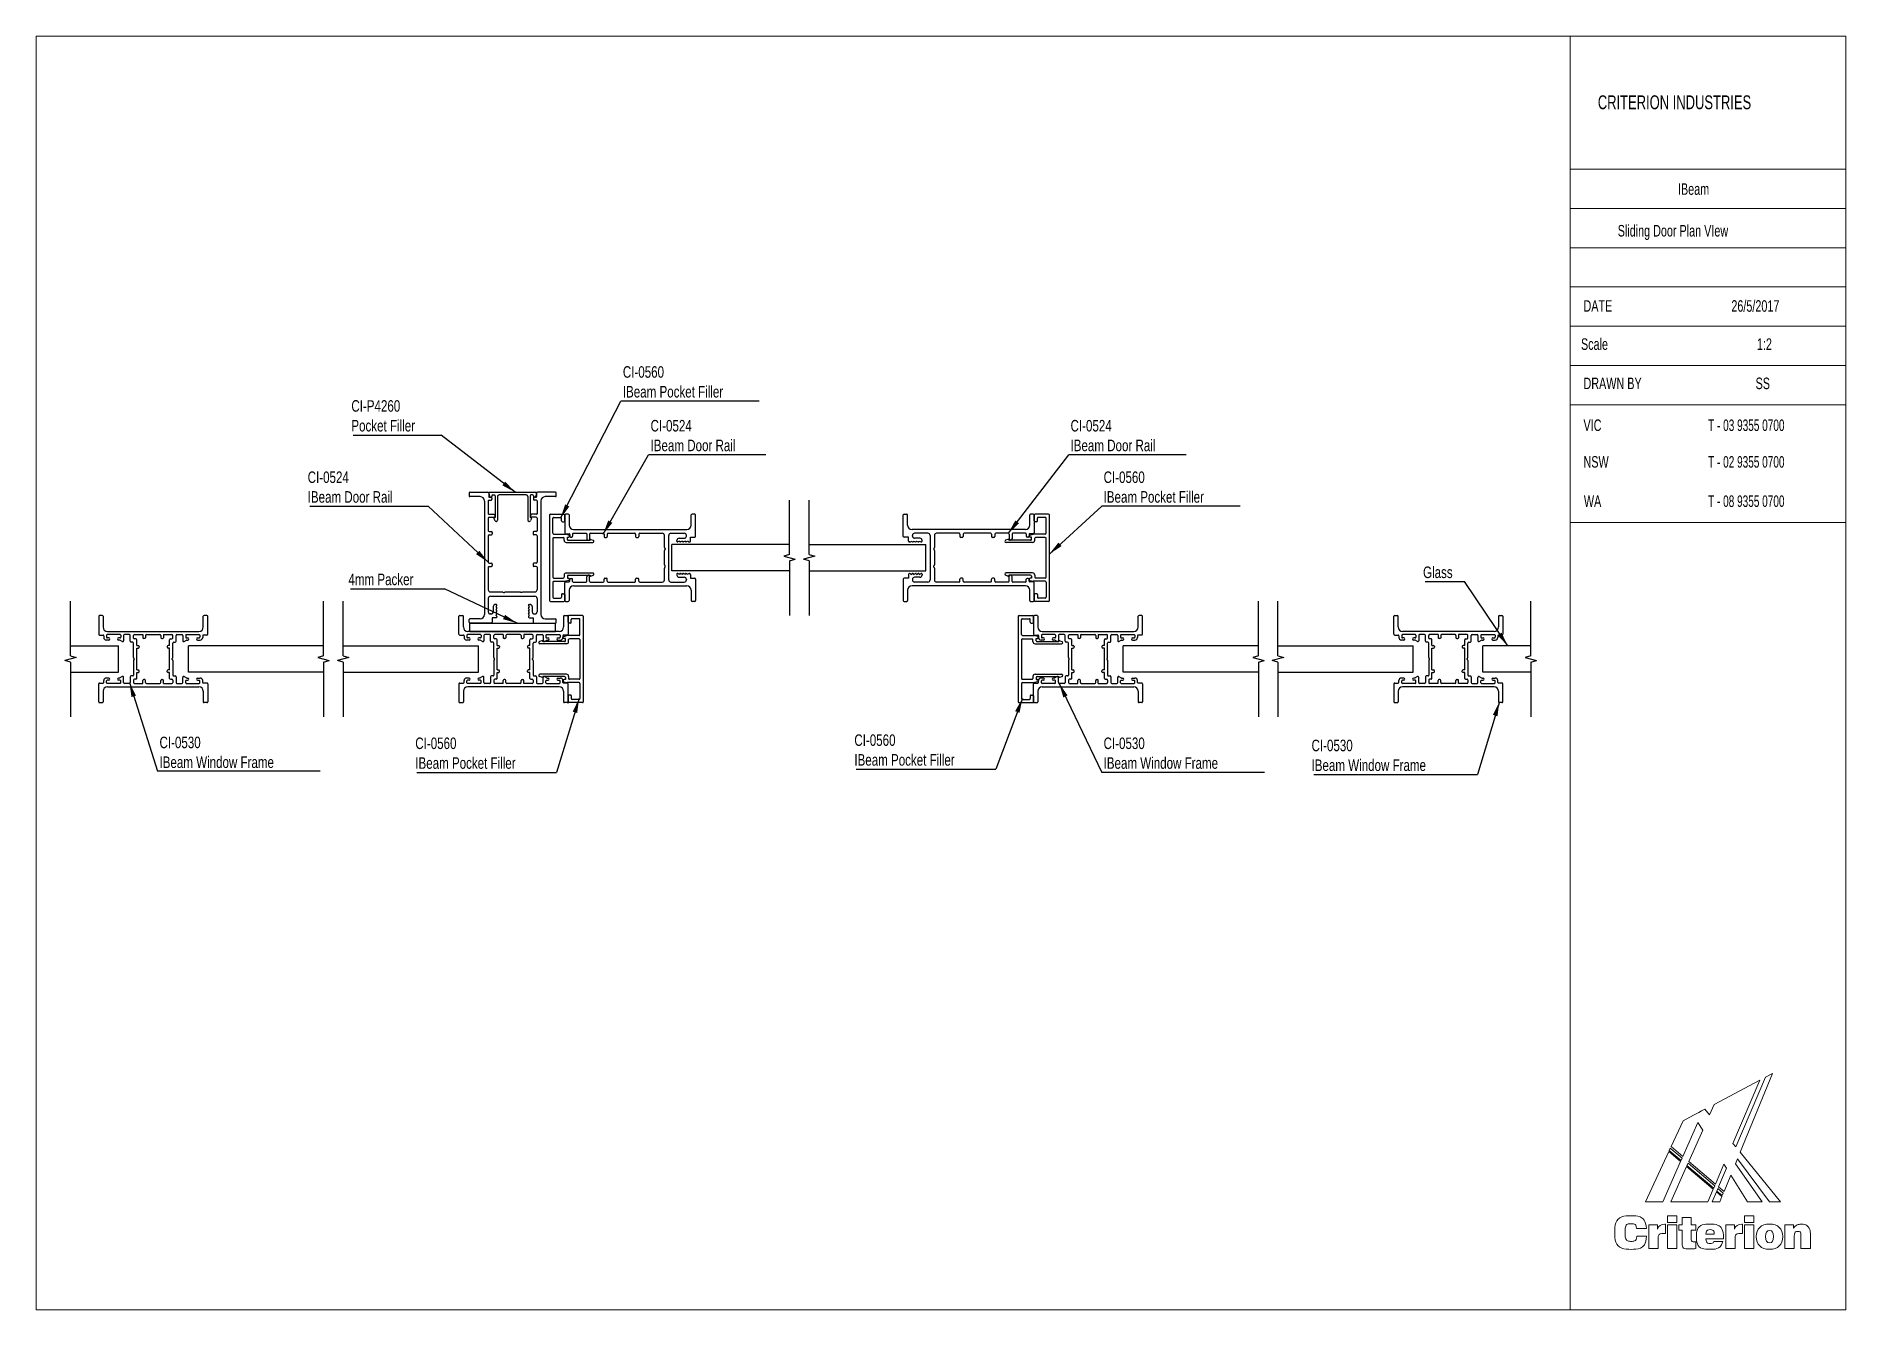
# Model space of a CAD drawing. Header units: millimetres. Extents: x 2 to 418, y 2 to 294.
import ezdxf

# ---------------------------------------------------------------- set-up
doc = ezdxf.new("R2010")
doc.units = ezdxf.units.MM
doc.layers.add('LAYER_1', color=7, linetype='Continuous')
doc.styles.add('SLDTEXTSTYLE0', font='TXT', dxfattribs={"width": 0.7})
doc.styles.add('SLDTEXTSTYLE1', font='TXT', dxfattribs={"width": 0.65})
doc.styles.add('SLDTEXTSTYLE2', font='TXT', dxfattribs={"width": 0.75})
doc.dimstyles.new('SLDDIMSTYLE0', dxfattribs={"dimtxt": 0.18, "dimasz": 3.302, "dimexe": 0, "dimexo": 0.0625, "dimgap": 0, "dimtad": 0, "dimtih": 1, "dimtoh": 1, "dimdec": 0, "dimrnd": 1e-09, "dimzin": 0, "dimdsep": 46, "dimtxsty": 'Standard', "dimsah": 1, "dimcen": 0.09, "dimadec": 0, "dimazin": 0, "dimtfac": 3.302, "dimtdec": 0, "dimtofl": 0, "dimtmove": 0, "dimatfit": 3, "dimfxl": 1, "dimfrac": 2, "dimtolj": 1, "dimtzin": 0, "dimarcsym": 0})

msp = doc.modelspace()

# ---------------------------------------------------------------- texts
at = {"color": 7, "linetype": 'Continuous', "lineweight": 0}
for s, insert, char_height, attachment_point, style in [('CRITERION INDUSTRIES', (360.63, 280.94), 3.175, 1, 'SLDTEXTSTYLE0'), ('DATE', (357.34, 233.97), 2.646, 1, 'SLDTEXTSTYLE0'), ('26/5/2017', (391.25, 233.97), 2.646, 1, 'SLDTEXTSTYLE0'), ('Scale', (356.77, 225.23), 2.646, 1, 'SLDTEXTSTYLE0'), ('1:2', (398.84, 225.23), 2.646, 2, 'SLDTEXTSTYLE0'), ('DRAWN BY', (357.34, 216.23), 2.646, 1, 'SLDTEXTSTYLE0'), ('SS', (396.81, 216.23), 2.646, 1, 'SLDTEXTSTYLE0'), ('VIC', (357.34, 206.63), 2.646, 1, 'SLDTEXTSTYLE0'), ('T - 03 9355 0700', (385.92, 206.63), 2.6458, 1, 'SLDTEXTSTYLE1'), ('NSW', (357.34, 198.23), 2.646, 1, 'SLDTEXTSTYLE0'), ('T - 02 9355 0700', (385.92, 198.23), 2.6458, 1, 'SLDTEXTSTYLE1'), ('WA', (357.43, 189.22), 2.646, 1, 'SLDTEXTSTYLE0'), ('T - 08 9355 0700', (385.92, 189.22), 2.6458, 1, 'SLDTEXTSTYLE1')]:
    msp.add_mtext(s, dxfattribs=dict(at, insert=insert, char_height=char_height, attachment_point=attachment_point, style=style))
at = {"layer": 'LAYER_1', "color": 7, "attachment_point": 1, "style": 'SLDTEXTSTYLE0'}
for s, insert, char_height in [('IBeam', (379.01, 260.78), 2.646), ('Sliding Door Plan VIew', (365.19, 251.22), 2.6458)]:
    msp.add_mtext(s, dxfattribs=dict(at, insert=insert, char_height=char_height))

# ---------------------------------------------------------------- blocks, each defined once
blk = doc.blocks.new('Block2_1_1')
at = {"color": 250, "linetype": 'Continuous', "lineweight": 18, "true_color": 0x191924}
for p, q in [((33.25, 38.78), (22.77, 33.23)), ((33.25, 38.78), (22.77, 33.23)), ((27.07, 24.3), (33.25, 38.78)), ((27.07, 24.3), (33.25, 38.78)), ((34.56, 39.46), (27.73, 23.5)), ((34.56, 39.46), (27.73, 23.5)), ((28.74, 22.26), (36.18, 40.32)), ((28.74, 22.26), (36.18, 40.32)), ((36.18, 40.32), (34.56, 39.46)), ((36.18, 40.32), (34.56, 39.46)), ((22.77, 33.23), (21.71, 30.84)), ((22.77, 33.23), (21.71, 30.84)), ((15.65, 29.46), (12.9, 23.57)), ((15.65, 29.46), (12.9, 23.57)), ((15.6, 21.29), (19.07, 29.08)), ((15.6, 21.29), (19.07, 29.08)), ((18.04, 30.73), (15.65, 29.46)), ((18.04, 30.73), (15.65, 29.46)), ((19.25, 31.37), (18.04, 30.73)), ((19.25, 31.37), (18.04, 30.73)), ((19.07, 29.08), (20.16, 27.34)), ((19.07, 29.08), (20.16, 27.34)), ((19.91, 31.72), (19.25, 31.37)), ((19.91, 31.72), (19.25, 31.37)), ((19.25, 31.37), (19.25, 31.37)), ((19.25, 31.37), (19.25, 31.37)), ((20.66, 32.12), (19.91, 31.72)), ((20.66, 32.12), (19.91, 31.72)), ((21.71, 30.84), (20.66, 32.12)), ((21.71, 30.84), (20.66, 32.12)), ((20.16, 27.34), (16.96, 20.14)), ((20.16, 27.34), (16.96, 20.14)), ((12.37, 22.43), (7, 10.92)), ((12.37, 22.43), (7, 10.92)), ((15.08, 20.13), (12.37, 22.43)), ((15.08, 20.13), (12.37, 22.43)), ((12.72, 23.17), (12.47, 22.64)), ((12.72, 23.17), (12.47, 22.64)), ((12.47, 22.64), (15.18, 20.35)), ((12.47, 22.64), (15.18, 20.35)), ((15.42, 20.88), (12.72, 23.17)), ((15.42, 20.88), (12.72, 23.17)), ((12.9, 23.57), (15.6, 21.29)), ((12.9, 23.57), (15.6, 21.29)), ((15.18, 20.35), (15.42, 20.88)), ((15.18, 20.35), (15.42, 20.88)), ((27.73, 23.5), (27.07, 24.3)), ((27.73, 23.5), (27.07, 24.3)), ((27.64, 19.57), (28.13, 20.75)), ((27.64, 19.57), (28.13, 20.75)), ((28.13, 20.75), (35.5, 10.92)), ((28.13, 20.75), (35.5, 10.92)), ((38.03, 10.92), (28.74, 22.26)), ((38.03, 10.92), (28.74, 22.26)), ((10.98, 10.92), (15.08, 20.13)), ((10.98, 10.92), (15.08, 20.13)), ((16.44, 18.98), (12.86, 10.92)), ((16.44, 18.98), (12.86, 10.92)), ((22.57, 13.79), (16.44, 18.98)), ((22.57, 13.79), (16.44, 18.98)), ((16.78, 19.73), (16.54, 19.2)), ((16.78, 19.73), (16.54, 19.2)), ((16.54, 19.2), (22.67, 14.01)), ((16.54, 19.2), (22.67, 14.01)), ((22.9, 14.55), (16.78, 19.73)), ((22.9, 14.55), (16.78, 19.73)), ((16.96, 20.14), (23.07, 14.95)), ((16.96, 20.14), (23.07, 14.95)), ((23.07, 14.95), (25.03, 19.53)), ((23.07, 14.95), (25.03, 19.53)), ((25.62, 18.58), (23.81, 14.34)), ((25.62, 18.58), (23.81, 14.34)), ((25.03, 19.53), (25.62, 18.58)), ((25.03, 19.53), (25.62, 18.58)), ((25.06, 13.29), (26.59, 17.03)), ((25.06, 13.29), (26.59, 17.03)), ((26.59, 17.03), (30.4, 10.92)), ((26.59, 17.03), (30.4, 10.92)), ((33.78, 10.92), (27.64, 19.57)), ((33.78, 10.92), (27.64, 19.57)), ((21.35, 10.92), (22.57, 13.79)), ((21.35, 10.92), (22.57, 13.79)), ((23.3, 13.15), (22.35, 10.92)), ((23.3, 13.15), (22.35, 10.92)), ((22.67, 14.01), (22.9, 14.55)), ((22.67, 14.01), (22.9, 14.55)), ((24.56, 12.08), (23.3, 13.15)), ((24.56, 12.08), (23.3, 13.15)), ((23.63, 13.93), (23.4, 13.37)), ((23.63, 13.93), (23.4, 13.37)), ((23.4, 13.37), (24.65, 12.31)), ((23.4, 13.37), (24.65, 12.31)), ((24.88, 12.87), (23.63, 13.93)), ((24.88, 12.87), (23.63, 13.93)), ((23.81, 14.34), (25.06, 13.29)), ((23.81, 14.34), (25.06, 13.29)), ((24.65, 12.31), (24.88, 12.87)), ((24.65, 12.31), (24.88, 12.87)), ((7, 10.92), (10.98, 10.92)), ((7, 10.92), (10.98, 10.92)), ((12.86, 10.92), (21.35, 10.92)), ((12.86, 10.92), (21.35, 10.92)), ((22.35, 10.92), (24.08, 10.92)), ((22.35, 10.92), (24.08, 10.92)), ((24.08, 10.92), (24.56, 12.08)), ((24.08, 10.92), (24.56, 12.08)), ((30.4, 10.92), (33.78, 10.92)), ((30.4, 10.92), (33.78, 10.92)), ((35.5, 10.92), (38.03, 10.92)), ((35.5, 10.92), (38.03, 10.92)), ((7.25, 4.75), (5, 4.75)), ((7.77, 5.61), (9.75, 5.61)), ((7.77, 0.2), (7.77, 5.61)), ((9.75, 5.61), (9.75, 4.62)), ((11.43, 5.75), (11.63, 5.75)), ((11.63, 5.75), (11.63, 3.6)), ((12.07, 7.71), (14.23, 7.71)), ((12.07, 6.16), (12.07, 7.71)), ((14.23, 6.16), (12.07, 6.16)), ((12.07, 5.61), (14.23, 5.61)), ((12.07, 0.2), (12.07, 5.61)), ((14.23, 7.71), (14.23, 6.16)), ((14.23, 5.61), (14.23, 0.2)), ((14.64, 4.37), (14.64, 5.61)), ((14.64, 5.61), (15.41, 5.61)), ((15.41, 4.37), (14.64, 4.37)), ((15.41, 5.61), (15.41, 7.28)), ((15.41, 7.28), (17.54, 7.28)), ((15.41, 1.66), (15.41, 4.37)), ((17.54, 7.28), (17.54, 5.61)), ((17.54, 5.61), (18.55, 5.61)), ((18.55, 4.37), (17.54, 4.37)), ((17.54, 4.37), (17.54, 2.21)), ((18.55, 5.61), (18.55, 4.37)), ((25.43, 5.61), (27.41, 5.61)), ((25.43, 0.2), (25.43, 5.61)), ((27.41, 5.61), (27.41, 4.62)), ((29.09, 5.75), (29.28, 5.75)), ((29.28, 5.75), (29.28, 3.6)), ((29.72, 7.71), (31.89, 7.71)), ((29.72, 6.16), (29.72, 7.71)), ((31.89, 6.16), (29.72, 6.16)), ((29.72, 5.61), (31.89, 5.61)), ((29.72, 0.2), (29.72, 5.61)), ((31.89, 7.71), (31.89, 6.16)), ((31.89, 5.61), (31.89, 0.2)), ((39.01, 5.61), (40.96, 5.61)), ((39.01, 0.2), (39.01, 5.61)), ((40.96, 5.61), (40.96, 4.82)), ((5.06, 3.04), (7.29, 3.04)), ((9.93, 0.2), (7.77, 0.2)), ((9.93, 2.42), (9.93, 0.2)), ((14.23, 0.2), (12.07, 0.2)), ((18.57, 1.72), (18.57, 0.16)), ((20.89, 3.51), (22.81, 3.51)), ((24.93, 2.43), (20.89, 2.43)), ((22.7, 1.8), (24.75, 1.8)), ((24.93, 2.56), (24.93, 2.43)), ((27.58, 0.2), (25.43, 0.2)), ((27.58, 2.42), (27.58, 0.2)), ((31.89, 0.2), (29.72, 0.2)), ((41.16, 0.2), (39.01, 0.2)), ((41.16, 2.99), (41.16, 0.2)), ((42.69, 0.2), (42.69, 3)), ((44.84, 0.2), (42.69, 0.2)), ((44.84, 3.01), (44.84, 0.2))]:
    blk.add_line(p, q, dxfattribs=at)
for points in [[(7.29, 3.04), (7.16, 1.12), (5.89, 0), (3.78, 0), (1.43, 0), (0, 1.48), (0, 3.86), (0, 6.25), (1.44, 7.72), (3.73, 7.72), (5.85, 7.72), (7.11, 6.65), (7.25, 4.75)], [(5, 4.75), (4.93, 5.5), (4.51, 5.88), (3.76, 5.88), (2.83, 5.88), (2.37, 5.21), (2.37, 3.86), (2.37, 2.52), (2.87, 1.83), (3.82, 1.83), (4.54, 1.83), (4.99, 2.26), (5.06, 3.04)], [(9.75, 4.62), (10.04, 5.42), (10.56, 5.75), (11.43, 5.75)], [(24.75, 1.8), (24.46, 0.63), (23.44, 0.01), (21.77, 0.01), (19.9, 0.01), (18.74, 1.14), (18.74, 2.86), (18.74, 4.67), (19.93, 5.8), (21.85, 5.8), (23.76, 5.8), (24.93, 4.6), (24.93, 2.56)], [(22.81, 3.51), (22.77, 4.18), (22.44, 4.52), (21.83, 4.52), (21.27, 4.52), (20.92, 4.15), (20.89, 3.51)], [(27.41, 4.62), (27.7, 5.42), (28.21, 5.75), (29.09, 5.75)], [(40.96, 4.82), (41.46, 5.45), (42.07, 5.75), (42.86, 5.75), (43.52, 5.75), (44.04, 5.53), (44.39, 5.1), (44.81, 4.6), (44.84, 3.95), (44.84, 3.01)], [(11.63, 3.6), (11.47, 3.62), (11.32, 3.63), (11.19, 3.63), (10.32, 3.63), (9.93, 3.26), (9.93, 2.42)], [(18.57, 0.16), (18.1, 0.13), (17.65, 0.11), (17.24, 0.11), (15.9, 0.11), (15.41, 0.49), (15.41, 1.66)], [(17.54, 2.21), (17.54, 1.82), (17.75, 1.71), (18.27, 1.71)], [(18.27, 1.71), (18.36, 1.71), (18.46, 1.71), (18.57, 1.72)], [(20.89, 2.43), (20.92, 1.74), (21.27, 1.35), (21.89, 1.35), (22.31, 1.35), (22.59, 1.52), (22.7, 1.8)], [(29.28, 3.6), (29.12, 3.62), (28.98, 3.63), (28.85, 3.63), (27.98, 3.63), (27.58, 3.26), (27.58, 2.42)], [(42.69, 3), (42.69, 3.75), (42.55, 4.08), (41.96, 4.08), (41.42, 4.08), (41.16, 3.73), (41.16, 2.99)]]:
    blk.add_open_spline(points, degree=3, dxfattribs=at)
for points, knots in [([(35.48, 0.01), (33.57, 0.01), (32.42, 1.12), (32.42, 2.91), (32.42, 4.7), (33.57, 5.8), (35.48, 5.8)], [2, 2, 2, 2, 3, 3, 3, 4, 4, 4, 4]), ([(35.48, 4.31), (34.82, 4.31), (34.59, 3.87), (34.59, 2.91), (34.59, 1.95), (34.82, 1.51), (35.48, 1.51)], [2, 2, 2, 2, 3, 3, 3, 4, 4, 4, 4]), ([(35.48, 5.8), (37.38, 5.8), (38.53, 4.7), (38.53, 2.91), (38.53, 1.12), (37.38, 0.01), (35.48, 0.01)], [0, 0, 0, 0, 1, 1, 1, 2, 2, 2, 2]), ([(35.48, 1.51), (36.13, 1.51), (36.37, 1.95), (36.37, 2.91), (36.37, 3.87), (36.13, 4.31), (35.48, 4.31)], [0, 0, 0, 0, 1, 1, 1, 2, 2, 2, 2])]:
    blk.add_open_spline(points, degree=3, knots=knots, dxfattribs=at)
blk = doc.blocks.new('SW_NOTE_0')
at = {"layer": 'LAYER_1', "color": 0}
blk.add_line((26.93, 0), (0, 0), dxfattribs=at)
at = {"layer": 'LAYER_1', "color": 0, "attachment_point": 1, "style": 'SLDTEXTSTYLE2'}
for s, insert, char_height in [('CI-0524', (0.4, 8.02), 2.646), ('IBeam Door Rail', (0.4, 3.5), 2.6458)]:
    blk.add_mtext(s, dxfattribs=dict(at, insert=insert, char_height=char_height))
blk = doc.blocks.new('SW_NOTE_1')
at = {"layer": 'LAYER_1', "color": 0}
blk.add_line((-32.02, 0), (0, 0), dxfattribs=at)
at = {"layer": 'LAYER_1', "color": 0, "attachment_point": 1, "style": 'SLDTEXTSTYLE2'}
for s, insert, char_height in [('CI-0560', (-32.41, 7.99), 2.646), ('IBeam Pocket Filler', (-32.41, 3.46), 2.6458)]:
    blk.add_mtext(s, dxfattribs=dict(at, insert=insert, char_height=char_height))
blk = doc.blocks.new('SW_NOTE_2')
at = {"layer": 'LAYER_1', "color": 0}
blk.add_line((-9.05, 0), (0, 0), dxfattribs=at)
at = {"layer": 'LAYER_1', "color": 0, "insert": (-9.5, 3.46), "char_height": 2.646, "attachment_point": 1, "style": 'SLDTEXTSTYLE2'}
blk.add_mtext('Glass', dxfattribs=at)
blk = doc.blocks.new('SW_NOTE_3')
at = {"layer": 'LAYER_1', "color": 0}
blk.add_line((-32.02, 0), (0, 0), dxfattribs=at)
at = {"layer": 'LAYER_1', "color": 0, "attachment_point": 1, "style": 'SLDTEXTSTYLE2'}
for s, insert, char_height in [('CI-0560', (-32.44, 7.99), 2.646), ('IBeam Pocket Filler', (-32.44, 3.46), 2.6458)]:
    blk.add_mtext(s, dxfattribs=dict(at, insert=insert, char_height=char_height))
blk = doc.blocks.new('SW_NOTE_4')
at = {"layer": 'LAYER_1', "color": 0}
blk.add_line((31.78, 0), (0, 0), dxfattribs=at)
at = {"layer": 'LAYER_1', "color": 0, "attachment_point": 1, "style": 'SLDTEXTSTYLE2'}
for s, insert, char_height in [('CI-0560', (0.49, 7.99), 2.646), ('IBeam Pocket Filler', (0.49, 3.46), 2.6458)]:
    blk.add_mtext(s, dxfattribs=dict(at, insert=insert, char_height=char_height))
blk = doc.blocks.new('SW_NOTE_5')
at = {"layer": 'LAYER_1', "color": 0}
blk.add_line((37.34, 0), (0, 0), dxfattribs=at)
at = {"layer": 'LAYER_1', "color": 0, "attachment_point": 1, "style": 'SLDTEXTSTYLE2'}
for s, insert, char_height in [('CI-0530', (0.43, 7.99), 2.646), ('IBeam Window Frame', (0.43, 3.46), 2.6458)]:
    blk.add_mtext(s, dxfattribs=dict(at, insert=insert, char_height=char_height))
blk = doc.blocks.new('SW_NOTE_6')
at = {"layer": 'LAYER_1', "color": 0}
blk.add_line((-37.58, 0), (0, 0), dxfattribs=at)
at = {"layer": 'LAYER_1', "color": 0, "attachment_point": 1, "style": 'SLDTEXTSTYLE2'}
for s, insert, char_height in [('CI-0530', (-38.07, 7.97), 2.646), ('IBeam Window Frame', (-38.07, 3.44), 2.6458)]:
    blk.add_mtext(s, dxfattribs=dict(at, insert=insert, char_height=char_height))
blk = doc.blocks.new('SW_NOTE_7')
at = {"layer": 'LAYER_1', "color": 0}
blk.add_line((26.93, 0), (0, 0), dxfattribs=at)
at = {"layer": 'LAYER_1', "color": 0, "attachment_point": 1, "style": 'SLDTEXTSTYLE2'}
for s, insert, char_height in [('CI-0524', (0.49, 8.02), 2.646), ('IBeam Door Rail', (0.49, 3.5), 2.6458)]:
    blk.add_mtext(s, dxfattribs=dict(at, insert=insert, char_height=char_height))
blk = doc.blocks.new('SW_NOTE_8')
at = {"layer": 'LAYER_1', "color": 0}
blk.add_line((31.78, 0), (0, 0), dxfattribs=at)
at = {"layer": 'LAYER_1', "color": 0, "attachment_point": 1, "style": 'SLDTEXTSTYLE2'}
for s, insert, char_height in [('CI-0560', (0.43, 7.96), 2.646), ('IBeam Pocket Filler', (0.43, 3.44), 2.6458)]:
    blk.add_mtext(s, dxfattribs=dict(at, insert=insert, char_height=char_height))
blk = doc.blocks.new('SW_NOTE_9')
at = {"layer": 'LAYER_1', "color": 0}
blk.add_line((37.34, 0), (0, 0), dxfattribs=at)
at = {"layer": 'LAYER_1', "color": 0, "attachment_point": 1, "style": 'SLDTEXTSTYLE2'}
for s, insert, char_height in [('CI-0530', (0.46, 7.94), 2.646), ('IBeam Window Frame', (0.46, 3.41), 2.6458)]:
    blk.add_mtext(s, dxfattribs=dict(at, insert=insert, char_height=char_height))
blk = doc.blocks.new('SW_NOTE_10')
at = {"layer": 'LAYER_1', "color": 0}
blk.add_line((-27.17, 0), (0, 0), dxfattribs=at)
at = {"layer": 'LAYER_1', "color": 0, "attachment_point": 1, "style": 'SLDTEXTSTYLE2'}
for s, insert, char_height in [('CI-0524', (-27.66, 7.96), 2.646), ('IBeam Door Rail', (-27.66, 3.44), 2.6458)]:
    blk.add_mtext(s, dxfattribs=dict(at, insert=insert, char_height=char_height))
blk = doc.blocks.new('SW_NOTE_11')
at = {"layer": 'LAYER_1', "color": 0}
blk.add_line((-20.21, 0), (0, 0), dxfattribs=at)
at = {"layer": 'LAYER_1', "color": 0, "attachment_point": 1, "style": 'SLDTEXTSTYLE2'}
for s, insert, char_height in [('CI-P4260', (-20.63, 8), 2.646), ('Pocket Filler', (-20.63, 3.47), 2.6458)]:
    blk.add_mtext(s, dxfattribs=dict(at, insert=insert, char_height=char_height))
blk = doc.blocks.new('SW_NOTE_12')
at = {"layer": 'LAYER_1', "color": 0}
blk.add_line((-21.57, 0), (0, 0), dxfattribs=at)
at = {"layer": 'LAYER_1', "color": 0, "insert": (-22.06, 3.51), "char_height": 2.646, "attachment_point": 1, "style": 'SLDTEXTSTYLE2'}
blk.add_mtext('4mm Packer', dxfattribs=at)

# ---------------------------------------------------------------- linework, layer by layer
at = {"color": 7, "linetype": 'Continuous', "lineweight": 18}
for p, q in [((2.5, 294.5), (417.5, 294.5)), ((2.5, 294.5), (2.5, 2.5)), ((354.28, 294.5), (354.28, 2.5)), ((417.5, 294.5), (417.5, 2.5)), ((354.28, 264.01), (417.5, 264.01)), ((354.28, 255.01), (417.5, 255.01)), ((354.28, 246.01), (417.5, 246.01)), ((354.28, 237.01), (417.5, 237.01)), ((354.28, 228.01), (417.5, 228.01)), ((354.28, 219.01), (417.5, 219.01)), ((354.28, 210.01), (417.5, 210.01)), ((354.28, 183.01), (417.5, 183.01)), ((417.5, 118.99), (417.5, 105.99)), ((2.5, 2.5), (417.5, 2.5))]:
    msp.add_line(p, q, dxfattribs=at)
at = {"color": 7, "linetype": 'Continuous'}
for p, q in [((101.77, 189.73), (101.77, 189.13)), ((101.97, 189.93), (106.07, 189.93)), ((104.32, 188.93), (101.97, 188.93)), ((105.32, 187.93), (105.32, 161.93)), ((106.17, 187.98), (106.17, 185.03)), ((106.27, 189.73), (106.27, 188.93)), ((106.32, 188.13), (106.82, 188.13)), ((106.33, 189.67), (106.53, 188.92)), ((106.42, 188.78), (106.82, 188.78)), ((106.52, 189.93), (117.02, 189.93)), ((106.72, 188.78), (106.82, 188.78)), ((107.02, 189.13), (107.02, 188.98)), ((107.02, 188.58), (107.02, 188.33)), ((107.22, 189.33), (107.57, 189.33)), ((107.77, 189.13), (107.77, 184.15)), ((108.27, 188.93), (108.27, 183.57)), ((114.87, 189.33), (108.67, 189.33)), ((115.27, 188.93), (115.27, 183.57)), ((115.77, 189.13), (115.77, 184.15)), ((116.32, 189.33), (115.97, 189.33)), ((116.52, 189.13), (116.52, 188.98)), ((116.52, 188.58), (116.52, 188.33)), ((117.12, 188.78), (116.72, 188.78)), ((116.82, 188.78), (116.72, 188.78)), ((117.22, 188.13), (116.72, 188.13)), ((117.21, 189.67), (117.01, 188.92)), ((117.27, 189.73), (117.27, 188.93)), ((117.37, 187.98), (117.37, 185.03)), ((121.57, 189.93), (117.47, 189.93)), ((118.22, 187.93), (118.22, 161.93)), ((121.57, 188.93), (119.22, 188.93)), ((121.77, 189.13), (121.77, 189.73)), ((175.28, 175.66), (175.28, 188.16)), ((179.78, 175.66), (179.78, 188.16)), ((106.17, 184.03), (106.17, 181.13)), ((106.32, 184.88), (107.43, 184.88)), ((106.37, 184.23), (107.57, 184.23)), ((107.48, 183.95), (107.66, 183.46)), ((107.6, 184.78), (107.74, 184.53)), ((107.62, 184.15), (107.77, 184.15)), ((115.92, 184.15), (115.77, 184.15)), ((115.94, 184.78), (115.8, 184.53)), ((116.06, 183.95), (115.88, 183.46)), ((117.17, 184.23), (115.97, 184.23)), ((117.22, 184.88), (116.12, 184.88)), ((117.37, 184.03), (117.37, 181.13)), ((120.22, 184.73), (120.22, 165.13)), ((120.42, 184.93), (123.52, 184.93)), ((120.97, 180.53), (120.97, 183.98)), ((121.17, 184.18), (122.77, 184.18)), ((122.97, 183.38), (122.97, 183.98)), ((123.17, 183.18), (123.52, 183.18)), ((123.72, 184.73), (123.72, 180.63)), ((123.72, 183.38), (123.72, 184.73)), ((124.52, 184.93), (123.92, 184.93)), ((124.72, 184.73), (124.72, 182.38)), ((152.72, 182.38), (152.72, 184.73)), ((153.52, 184.93), (152.92, 184.93)), ((153.72, 179.83), (153.72, 184.73)), ((201.35, 179.83), (201.35, 184.73)), ((201.55, 184.93), (202.15, 184.93)), ((202.35, 182.38), (202.35, 184.73)), ((230.35, 182.38), (230.35, 184.73)), ((231.15, 184.93), (230.55, 184.93)), ((231.35, 184.73), (231.35, 180.63)), ((231.35, 183.38), (231.35, 184.73)), ((234.65, 184.93), (231.55, 184.93)), ((231.9, 183.18), (231.55, 183.18)), ((232.1, 183.38), (232.1, 183.98)), ((233.9, 184.18), (232.3, 184.18)), ((234.1, 180.53), (234.1, 183.98)), ((234.85, 165.13), (234.85, 184.73)), ((106.17, 179.98), (106.17, 173.88)), ((106.37, 180.93), (106.9, 180.93)), ((106.37, 180.18), (106.9, 180.18)), ((107.1, 180.73), (107.1, 180.38)), ((116.45, 180.73), (116.45, 180.38)), ((117.17, 180.93), (116.65, 180.93)), ((117.17, 180.18), (116.65, 180.18)), ((117.37, 179.98), (117.37, 173.88)), ((120.97, 179.38), (120.97, 170.48)), ((121.17, 180.33), (123.91, 180.33)), ((121.17, 179.58), (123.37, 179.58)), ((123.57, 178.93), (123.57, 179.38)), ((123.92, 180.43), (124.72, 180.43)), ((124.67, 180.13), (123.97, 180.32)), ((124.32, 179.13), (124.32, 179.63)), ((124.32, 179.63), (124.62, 179.63)), ((124.52, 178.93), (129.52, 178.93)), ((124.82, 179.83), (124.82, 179.94)), ((124.87, 180.28), (124.87, 179.88)), ((125.07, 179.68), (125.32, 179.68)), ((125.52, 180.38), (125.52, 179.88)), ((125.67, 180.53), (128.62, 180.53)), ((125.72, 181.38), (151.72, 181.38)), ((128.77, 180.38), (128.77, 179.27)), ((128.87, 179.1), (129.12, 178.95)), ((129.42, 180.33), (129.42, 179.13)), ((129.52, 178.93), (129.52, 178.98)), ((129.62, 180.53), (132.52, 180.53)), ((129.72, 179.12), (130.25, 178.92)), ((132.72, 180.33), (132.72, 179.8)), ((132.92, 179.6), (133.27, 179.6)), ((133.47, 180.33), (133.47, 179.8)), ((133.67, 180.53), (139.77, 180.53)), ((139.97, 180.33), (139.97, 179.8)), ((140.17, 179.6), (140.52, 179.6)), ((140.72, 180.33), (140.72, 179.8)), ((140.92, 180.53), (146.07, 180.53)), ((146.57, 177.28), (146.57, 180.03)), ((147.57, 169.83), (147.57, 180.03)), ((148.07, 180.53), (151.12, 180.53)), ((149.42, 178.7), (149.42, 178.9)), ((150.07, 178.75), (149.62, 178.56)), ((149.92, 179.4), (151.12, 179.4)), ((150.07, 178.7), (150.07, 178.75)), ((150.72, 178.75), (150.27, 178.56)), ((150.72, 178.7), (150.72, 178.75)), ((151.37, 178.75), (150.92, 178.56)), ((151.37, 178.7), (151.37, 178.75)), ((152.02, 178.75), (151.57, 178.56)), ((151.62, 179.9), (151.62, 180.03)), ((152.22, 178.55), (152.32, 178.55)), ((152.52, 178.75), (152.52, 179.63)), ((152.52, 179.63), (153.52, 179.63)), ((202.55, 179.63), (201.55, 179.63)), ((202.55, 178.75), (202.55, 179.63)), ((202.85, 178.55), (202.75, 178.55)), ((203.05, 178.75), (203.49, 178.56)), ((229.35, 181.38), (203.35, 181.38)), ((203.45, 179.9), (203.45, 180.03)), ((203.7, 178.75), (204.14, 178.56)), ((203.7, 178.7), (203.7, 178.75)), ((207, 180.53), (203.95, 180.53)), ((205.15, 179.4), (203.95, 179.4)), ((204.35, 178.75), (204.79, 178.56)), ((204.35, 178.7), (204.35, 178.75)), ((205, 178.7), (205, 178.75)), ((205, 178.75), (205.44, 178.56)), ((205.65, 178.7), (205.65, 178.9)), ((207.5, 180.03), (207.5, 169.83)), ((208.5, 180.03), (208.5, 177.28)), ((214.15, 180.53), (209, 180.53)), ((214.35, 180.33), (214.35, 179.8)), ((214.9, 179.6), (214.55, 179.6)), ((215.1, 180.33), (215.1, 179.8)), ((221.4, 180.53), (215.3, 180.53)), ((221.6, 180.33), (221.6, 179.8)), ((222.15, 179.6), (221.8, 179.6)), ((222.35, 180.33), (222.35, 179.8)), ((225.45, 180.53), (222.55, 180.53)), ((225.35, 179.12), (224.82, 178.92)), ((225.55, 178.93), (225.55, 178.98)), ((230.55, 178.93), (225.55, 178.93)), ((225.65, 180.33), (225.65, 179.13)), ((226.2, 179.1), (225.95, 178.95)), ((226.3, 180.38), (226.3, 179.27)), ((229.4, 180.53), (226.45, 180.53)), ((229.55, 180.38), (229.55, 179.88)), ((230, 179.68), (229.75, 179.68)), ((230.2, 180.28), (230.2, 179.88)), ((230.25, 179.83), (230.25, 179.94)), ((231.15, 180.43), (230.35, 180.43)), ((230.4, 180.13), (231.1, 180.32)), ((230.75, 179.63), (230.45, 179.63)), ((230.75, 179.13), (230.75, 179.63)), ((233.9, 180.33), (231.15, 180.33)), ((231.5, 178.93), (231.5, 179.38)), ((233.9, 179.58), (231.7, 179.58)), ((234.1, 170.48), (234.1, 179.38)), ((124.07, 178.43), (130.16, 178.43)), ((146.57, 173.28), (146.57, 176.57)), ((146.62, 177.14), (146.72, 177.05)), ((146.62, 176.71), (146.72, 176.8)), ((146.72, 177.05), (146.72, 176.8)), ((175.28, 177.93), (148.3, 177.93)), ((148.3, 171.93), (148.3, 177.93)), ((175.28, 175.66), (173.98, 175.27)), ((173.98, 175.27), (176.59, 174.58)), ((175.28, 174.19), (176.59, 174.58)), ((181.09, 175.27), (178.48, 174.58)), ((179.78, 174.19), (178.48, 174.58)), ((179.78, 177.93), (206.51, 177.93)), ((179.78, 175.66), (181.09, 175.27)), ((206.51, 171.93), (206.51, 177.93)), ((208.44, 177.14), (208.35, 177.05)), ((208.35, 177.05), (208.35, 176.8)), ((208.44, 176.71), (208.35, 176.8)), ((208.5, 176.57), (208.5, 173.28)), ((231, 178.43), (224.91, 178.43)), ((106.17, 172.73), (106.17, 167.58)), ((106.37, 173.68), (106.9, 173.68)), ((106.37, 172.93), (106.9, 172.93)), ((107.1, 173.48), (107.1, 173.13)), ((116.45, 173.48), (116.45, 173.13)), ((117.17, 173.68), (116.65, 173.68)), ((117.17, 172.93), (116.65, 172.93)), ((117.37, 172.73), (117.37, 167.58)), ((121.17, 170.28), (123.37, 170.28)), ((123.57, 170.93), (123.57, 170.48)), ((124.07, 171.43), (130.16, 171.43)), ((124.32, 170.73), (124.32, 170.23)), ((124.32, 170.23), (124.62, 170.23)), ((124.52, 170.93), (129.52, 170.93)), ((125.07, 170.18), (125.32, 170.18)), ((128.77, 169.48), (128.77, 170.58)), ((128.87, 170.75), (129.12, 170.9)), ((129.42, 169.53), (129.42, 170.73)), ((129.52, 170.93), (129.52, 170.88)), ((129.72, 170.73), (130.25, 170.93)), ((132.92, 170.25), (133.27, 170.25)), ((140.17, 170.25), (140.52, 170.25)), ((146.57, 169.83), (146.57, 172.57)), ((146.62, 173.14), (146.72, 173.05)), ((146.62, 172.71), (146.72, 172.8)), ((146.72, 172.8), (146.72, 173.05)), ((175.28, 171.93), (148.3, 171.93)), ((149.42, 171.15), (149.42, 170.95)), ((150.07, 171.1), (149.62, 171.29)), ((149.92, 170.45), (151.12, 170.45)), ((150.07, 171.15), (150.07, 171.1)), ((150.72, 171.1), (150.27, 171.29)), ((150.72, 171.15), (150.72, 171.1)), ((151.37, 171.1), (150.92, 171.29)), ((151.37, 171.15), (151.37, 171.1)), ((152.02, 171.1), (151.57, 171.29)), ((152.22, 171.3), (152.32, 171.3)), ((152.52, 171.1), (152.52, 170.23)), ((152.52, 170.23), (153.52, 170.23)), ((175.28, 174.19), (175.28, 161.69)), ((179.78, 174.19), (179.78, 161.69)), ((179.78, 171.93), (206.51, 171.93)), ((202.55, 170.23), (201.55, 170.23)), ((202.55, 171.1), (202.55, 170.23)), ((202.85, 171.3), (202.75, 171.3)), ((203.05, 171.1), (203.49, 171.29)), ((203.7, 171.1), (204.14, 171.29)), ((203.7, 171.15), (203.7, 171.1)), ((205.15, 170.45), (203.95, 170.45)), ((204.35, 171.1), (204.79, 171.29)), ((204.35, 171.15), (204.35, 171.1)), ((205, 171.1), (205.44, 171.29)), ((205, 171.15), (205, 171.1)), ((205.65, 171.15), (205.65, 170.95)), ((208.44, 173.14), (208.35, 173.05)), ((208.35, 172.8), (208.35, 173.05)), ((208.44, 172.71), (208.35, 172.8)), ((208.5, 172.57), (208.5, 169.83)), ((214.9, 170.25), (214.55, 170.25)), ((222.15, 170.25), (221.8, 170.25)), ((225.35, 170.73), (224.82, 170.93)), ((231, 171.43), (224.91, 171.43)), ((225.55, 170.93), (225.55, 170.88)), ((230.55, 170.93), (225.55, 170.93)), ((225.65, 169.53), (225.65, 170.73)), ((226.2, 170.75), (225.95, 170.9)), ((226.3, 169.48), (226.3, 170.58)), ((230, 170.18), (229.75, 170.18)), ((230.75, 170.23), (230.45, 170.23)), ((230.75, 170.73), (230.75, 170.23)), ((231.5, 170.93), (231.5, 170.48)), ((233.9, 170.28), (231.7, 170.28)), ((106.67, 167.08), (109.41, 167.08)), ((106.67, 166.08), (116.87, 166.08)), ((109.55, 167.02), (109.65, 166.93)), ((109.65, 166.93), (109.9, 166.93)), ((109.99, 167.02), (109.9, 166.93)), ((110.13, 167.08), (113.41, 167.08)), ((113.55, 167.02), (113.65, 166.93)), ((113.9, 166.93), (113.65, 166.93)), ((113.99, 167.02), (113.9, 166.93)), ((114.13, 167.08), (116.87, 167.08)), ((120.97, 169.33), (120.97, 165.88)), ((121.17, 169.53), (123.91, 169.53)), ((122.97, 166.48), (122.97, 165.88)), ((123.17, 166.68), (123.52, 166.68)), ((123.72, 165.13), (123.72, 169.23)), ((123.72, 166.48), (123.72, 165.13)), ((123.92, 169.43), (124.72, 169.43)), ((124.67, 169.72), (123.97, 169.53)), ((124.72, 167.48), (124.72, 165.13)), ((124.82, 170.03), (124.82, 169.91)), ((124.87, 169.58), (124.87, 169.98)), ((125.52, 169.48), (125.52, 169.98)), ((125.67, 169.33), (128.62, 169.33)), ((125.72, 168.48), (151.72, 168.48)), ((129.62, 169.33), (132.52, 169.33)), ((132.72, 169.53), (132.72, 170.05)), ((133.47, 169.53), (133.47, 170.05)), ((133.67, 169.33), (139.77, 169.33)), ((139.97, 169.53), (139.97, 170.05)), ((140.72, 169.53), (140.72, 170.05)), ((140.92, 169.33), (146.07, 169.33)), ((148.07, 169.33), (151.12, 169.33)), ((151.62, 169.95), (151.62, 169.83)), ((152.72, 167.48), (152.72, 165.13)), ((153.72, 170.03), (153.72, 165.13)), ((201.35, 170.03), (201.35, 165.13)), ((202.35, 167.48), (202.35, 165.13)), ((229.35, 168.48), (203.35, 168.48)), ((203.45, 169.95), (203.45, 169.83)), ((207, 169.33), (203.95, 169.33)), ((214.15, 169.33), (209, 169.33)), ((214.35, 169.53), (214.35, 170.05)), ((215.1, 169.53), (215.1, 170.05)), ((221.4, 169.33), (215.3, 169.33)), ((221.6, 169.53), (221.6, 170.05)), ((222.35, 169.53), (222.35, 170.05)), ((225.45, 169.33), (222.55, 169.33)), ((229.4, 169.33), (226.45, 169.33)), ((229.55, 169.48), (229.55, 169.98)), ((230.2, 169.58), (230.2, 169.98)), ((230.25, 170.03), (230.25, 169.91)), ((231.15, 169.43), (230.35, 169.43)), ((230.35, 165.13), (230.35, 167.48)), ((230.4, 169.72), (231.1, 169.53)), ((233.9, 169.53), (231.15, 169.53)), ((231.35, 165.13), (231.35, 169.23)), ((231.35, 166.48), (231.35, 165.13)), ((231.9, 166.68), (231.55, 166.68)), ((232.1, 166.48), (232.1, 165.88)), ((234.1, 169.33), (234.1, 165.88)), ((10.4, 152.44), (10.4, 164.94)), ((68.4, 152.44), (68.4, 164.94)), ((72.9, 152.44), (72.9, 164.94)), ((106.17, 165.58), (106.17, 162.53)), ((106.8, 162.03), (106.67, 162.03)), ((107.3, 163.73), (107.3, 162.53)), ((108, 164.23), (107.8, 164.23)), ((107.95, 163.58), (108.13, 164.02)), ((108, 163.58), (107.95, 163.58)), ((107.95, 162.93), (108.13, 163.37)), ((108, 162.93), (107.95, 162.93)), ((107.95, 162.28), (108.13, 162.72)), ((108, 162.28), (107.95, 162.28)), ((107.95, 161.63), (108.13, 162.07)), ((115.6, 163.58), (115.41, 164.02)), ((115.6, 162.93), (115.41, 163.37)), ((115.6, 162.28), (115.41, 162.72)), ((115.6, 161.63), (115.41, 162.07)), ((115.55, 164.23), (115.75, 164.23)), ((115.55, 163.58), (115.6, 163.58)), ((115.55, 162.93), (115.6, 162.93)), ((115.55, 162.28), (115.6, 162.28)), ((116.25, 163.73), (116.25, 162.53)), ((116.75, 162.03), (116.87, 162.03)), ((117.37, 165.58), (117.37, 162.53)), ((120.42, 164.93), (123.52, 164.93)), ((121.17, 165.68), (122.77, 165.68)), ((123.92, 164.93), (124.52, 164.93)), ((153.52, 164.93), (152.92, 164.93)), ((201.55, 164.93), (202.15, 164.93)), ((230.55, 164.93), (231.15, 164.93)), ((234.65, 164.93), (231.55, 164.93)), ((233.9, 165.68), (232.3, 165.68)), ((282.78, 152.44), (282.78, 164.94)), ((287.28, 152.44), (287.28, 164.94)), ((345.28, 152.44), (345.28, 164.94)), ((16.83, 161.5), (16.83, 157.4)), ((17.63, 161.7), (17.03, 161.7)), ((17.83, 161.5), (17.83, 159.05)), ((18.83, 158.05), (39.83, 158.05)), ((40.83, 159.05), (40.83, 161.5)), ((41.63, 161.7), (41.03, 161.7)), ((41.83, 157.4), (41.83, 161.5)), ((99.46, 157.4), (99.46, 161.5)), ((99.66, 161.7), (100.26, 161.7)), ((100.46, 159.05), (100.46, 161.5)), ((122.46, 158.05), (101.46, 158.05)), ((101.77, 160.13), (101.77, 160.73)), ((104.32, 160.93), (101.97, 160.93)), ((101.97, 158.05), (101.97, 159.93)), ((101.97, 159.93), (121.57, 159.93)), ((106.87, 159.93), (101.97, 159.93)), ((101.97, 158.05), (121.57, 158.05)), ((107.95, 161.13), (107.07, 161.13)), ((107.07, 161.13), (107.07, 160.13)), ((108.15, 161.43), (108.15, 161.33)), ((115.4, 161.43), (115.4, 161.33)), ((115.6, 161.13), (116.47, 161.13)), ((116.47, 161.13), (116.47, 160.13)), ((116.67, 159.93), (121.57, 159.93)), ((119.22, 160.93), (121.57, 160.93)), ((121.57, 158.05), (121.57, 159.93)), ((121.77, 160.13), (121.77, 160.73)), ((123.46, 161.5), (123.46, 159.05)), ((123.66, 161.7), (124.26, 161.7)), ((124.46, 161.5), (124.46, 157.4)), ((124.46, 160.15), (124.46, 161.5)), ((127.76, 161.7), (124.66, 161.7)), ((125.01, 159.95), (124.66, 159.95)), ((125.21, 160.15), (125.21, 160.75)), ((127.01, 160.95), (125.41, 160.95)), ((127.21, 157.3), (127.21, 160.75)), ((127.96, 161.5), (127.96, 141.9)), ((227.72, 161.5), (227.72, 141.9)), ((227.92, 161.7), (231.02, 161.7)), ((228.47, 157.3), (228.47, 160.75)), ((228.67, 160.95), (230.27, 160.95)), ((230.47, 160.15), (230.47, 160.75)), ((230.67, 159.95), (231.02, 159.95)), ((231.22, 161.5), (231.22, 157.4)), ((231.22, 160.15), (231.22, 161.5)), ((232.02, 161.7), (231.42, 161.7)), ((232.22, 161.5), (232.22, 159.05)), ((233.22, 158.05), (254.22, 158.05)), ((255.22, 159.05), (255.22, 161.5)), ((256.02, 161.7), (255.42, 161.7)), ((256.22, 157.4), (256.22, 161.5)), ((313.85, 157.4), (313.85, 161.5)), ((314.05, 161.7), (314.65, 161.7)), ((314.85, 159.05), (314.85, 161.5)), ((336.85, 158.05), (315.85, 158.05)), ((337.85, 161.5), (337.85, 159.05)), ((338.05, 161.7), (338.65, 161.7)), ((338.85, 161.5), (338.85, 157.4)), ((10.4, 154.7), (21.4, 154.7)), ((17.03, 157.2), (17.83, 157.2)), ((17.98, 157.05), (17.98, 156.65)), ((19.13, 156.05), (18.58, 156.05)), ((18.63, 157.15), (18.63, 156.7)), ((21.73, 157.3), (18.78, 157.3)), ((19.13, 156.55), (18.78, 156.55)), ((21.73, 156.55), (21.38, 156.55)), ((21.61, 156.05), (21.38, 156.05)), ((21.4, 148.7), (21.4, 154.7)), ((22.23, 155.73), (21.71, 156.02)), ((21.88, 157.15), (21.88, 156.7)), ((22.53, 157.1), (22.53, 155.9)), ((23.88, 157.3), (22.73, 157.3)), ((24.08, 155.77), (24.08, 157.1)), ((24.63, 155.57), (24.28, 155.57)), ((24.83, 156.52), (24.83, 157.1)), ((24.83, 152.06), (24.83, 155.37)), ((25.03, 157.3), (26.98, 157.3)), ((25.38, 156.32), (25.03, 156.32)), ((25.58, 154.8), (25.58, 156.12)), ((25.58, 154.8), (25.93, 154.8)), ((25.58, 154.2), (25.93, 154.2)), ((25.58, 149.2), (25.58, 154.2)), ((26.13, 154.6), (26.13, 154.4)), ((26.98, 157.3), (26.98, 156.6)), ((27.38, 156.4), (27.18, 156.4)), ((27.58, 157.1), (27.58, 156.6)), ((27.78, 157.3), (30.88, 157.3)), ((31.08, 157.1), (31.08, 156.6)), ((31.28, 156.4), (31.48, 156.4)), ((31.68, 157.3), (31.68, 156.6)), ((31.68, 157.3), (33.63, 157.3)), ((32.53, 154.6), (32.53, 154.4)), ((33.08, 154.8), (32.73, 154.8)), ((33.08, 154.2), (32.73, 154.2)), ((33.08, 154.8), (33.08, 156.12)), ((33.08, 149.2), (33.08, 154.2)), ((33.28, 156.32), (33.63, 156.32)), ((33.83, 156.52), (33.83, 157.1)), ((33.83, 152.06), (33.83, 155.37)), ((34.03, 155.57), (34.38, 155.57)), ((34.58, 155.77), (34.58, 157.1)), ((34.78, 157.3), (35.93, 157.3)), ((36.13, 157.1), (36.13, 155.9)), ((36.43, 155.73), (36.94, 156.02)), ((36.78, 157.15), (36.78, 156.7)), ((36.93, 157.3), (39.88, 157.3)), ((36.93, 156.55), (37.28, 156.55)), ((37.04, 156.05), (37.28, 156.05)), ((37.4, 148.7), (37.4, 154.7)), ((68.4, 154.7), (37.4, 154.7)), ((39.53, 156.55), (39.88, 156.55)), ((39.53, 156.05), (40.08, 156.05)), ((40.03, 157.15), (40.03, 156.7)), ((40.68, 157.05), (40.68, 156.65)), ((41.63, 157.2), (40.83, 157.2)), ((72.9, 154.7), (103.9, 154.7)), ((99.66, 157.2), (100.46, 157.2)), ((100.61, 157.05), (100.61, 156.65)), ((101.76, 156.05), (101.21, 156.05)), ((101.26, 157.15), (101.26, 156.7)), ((104.36, 157.3), (101.41, 157.3)), ((101.76, 156.55), (101.41, 156.55)), ((103.9, 148.7), (103.9, 154.7)), ((104.36, 156.55), (104.01, 156.55)), ((104.25, 156.05), (104.01, 156.05)), ((104.86, 155.73), (104.35, 156.02)), ((104.51, 157.15), (104.51, 156.7)), ((105.16, 157.1), (105.16, 155.9)), ((106.51, 157.3), (105.36, 157.3)), ((106.71, 155.77), (106.71, 157.1)), ((107.26, 155.57), (106.91, 155.57)), ((107.46, 156.52), (107.46, 157.1)), ((107.46, 152.06), (107.46, 155.37)), ((109.61, 157.3), (107.66, 157.3)), ((108.01, 156.32), (107.66, 156.32)), ((108.21, 154.8), (108.21, 156.12)), ((108.21, 154.8), (108.56, 154.8)), ((108.21, 149.2), (108.21, 154.2)), ((108.21, 154.2), (108.56, 154.2)), ((108.76, 154.6), (108.76, 154.4)), ((109.61, 157.3), (109.61, 156.6)), ((110.01, 156.4), (109.81, 156.4)), ((110.21, 157.1), (110.21, 156.6)), ((113.51, 157.3), (110.41, 157.3)), ((113.71, 157.1), (113.71, 156.6)), ((113.91, 156.4), (114.11, 156.4)), ((116.26, 157.3), (114.31, 157.3)), ((114.31, 157.3), (114.31, 156.6)), ((115.16, 154.6), (115.16, 154.4)), ((115.71, 154.8), (115.36, 154.8)), ((115.71, 154.2), (115.36, 154.2)), ((115.71, 154.8), (115.71, 156.12)), ((115.71, 149.2), (115.71, 154.2)), ((115.91, 156.32), (116.26, 156.32)), ((116.46, 156.52), (116.46, 157.1)), ((116.46, 152.06), (116.46, 155.37)), ((116.66, 155.57), (117.01, 155.57)), ((117.21, 155.77), (117.21, 157.1)), ((117.41, 157.3), (118.56, 157.3)), ((118.46, 155.89), (117.93, 155.7)), ((124.11, 155.2), (118.02, 155.2)), ((118.66, 155.7), (118.66, 155.75)), ((123.66, 155.7), (118.66, 155.7)), ((118.76, 157.1), (118.76, 155.9)), ((119.06, 155.73), (119.58, 156.02)), ((119.41, 157.15), (119.41, 156.7)), ((119.56, 157.3), (122.51, 157.3)), ((119.56, 156.55), (119.91, 156.55)), ((119.68, 156.05), (119.91, 156.05)), ((122.16, 156.55), (122.51, 156.55)), ((122.16, 156.05), (122.71, 156.05)), ((122.66, 157.15), (122.66, 156.7)), ((123.31, 157.05), (123.31, 156.65)), ((123.36, 156.6), (123.36, 156.71)), ((124.26, 157.2), (123.46, 157.2)), ((123.51, 156.9), (124.21, 157.09)), ((123.86, 156.4), (123.56, 156.4)), ((123.86, 155.9), (123.86, 156.4)), ((127.01, 157.1), (124.27, 157.1)), ((124.61, 155.7), (124.61, 156.15)), ((127.01, 156.35), (124.81, 156.35)), ((127.21, 156.15), (127.21, 147.25)), ((228.47, 156.15), (228.47, 147.25)), ((228.67, 157.1), (231.41, 157.1)), ((228.67, 156.35), (230.87, 156.35)), ((231.07, 155.7), (231.07, 156.15)), ((231.42, 157.2), (232.22, 157.2)), ((232.17, 156.9), (231.47, 157.09)), ((231.57, 155.2), (237.66, 155.2)), ((231.82, 155.9), (231.82, 156.4)), ((231.82, 156.4), (232.12, 156.4)), ((232.02, 155.7), (237.02, 155.7)), ((232.32, 156.6), (232.32, 156.71)), ((232.37, 157.05), (232.37, 156.65)), ((233.52, 156.05), (232.97, 156.05)), ((233.02, 157.15), (233.02, 156.7)), ((236.12, 157.3), (233.17, 157.3)), ((233.52, 156.55), (233.17, 156.55)), ((236.12, 156.55), (235.77, 156.55)), ((236, 156.05), (235.77, 156.05)), ((236.62, 155.73), (236.1, 156.02)), ((236.27, 157.15), (236.27, 156.7)), ((236.92, 157.1), (236.92, 155.9)), ((237.02, 155.7), (237.02, 155.75)), ((238.27, 157.3), (237.12, 157.3)), ((237.22, 155.89), (237.75, 155.7)), ((238.47, 155.77), (238.47, 157.1)), ((239.02, 155.57), (238.67, 155.57)), ((239.22, 156.52), (239.22, 157.1)), ((239.22, 152.06), (239.22, 155.37)), ((239.42, 157.3), (241.37, 157.3)), ((239.77, 156.32), (239.42, 156.32)), ((239.97, 154.8), (239.97, 156.12)), ((239.97, 154.8), (240.32, 154.8)), ((239.97, 154.2), (240.32, 154.2)), ((239.97, 149.2), (239.97, 154.2)), ((240.52, 154.6), (240.52, 154.4)), ((241.37, 157.3), (241.37, 156.6)), ((241.77, 156.4), (241.57, 156.4)), ((241.97, 157.1), (241.97, 156.6)), ((242.17, 157.3), (245.27, 157.3)), ((245.47, 157.1), (245.47, 156.6)), ((245.67, 156.4), (245.87, 156.4)), ((246.07, 157.3), (246.07, 156.6)), ((246.07, 157.3), (248.02, 157.3)), ((246.92, 154.6), (246.92, 154.4)), ((247.47, 154.8), (247.12, 154.8)), ((247.47, 154.2), (247.12, 154.2)), ((247.47, 154.8), (247.47, 156.12)), ((247.47, 149.2), (247.47, 154.2)), ((247.67, 156.32), (248.02, 156.32)), ((248.22, 156.52), (248.22, 157.1)), ((248.22, 152.06), (248.22, 155.37)), ((248.42, 155.57), (248.77, 155.57)), ((248.97, 155.77), (248.97, 157.1)), ((249.17, 157.3), (250.32, 157.3)), ((250.52, 157.1), (250.52, 155.9)), ((250.82, 155.73), (251.33, 156.02)), ((251.17, 157.15), (251.17, 156.7)), ((251.32, 157.3), (254.27, 157.3)), ((251.32, 156.55), (251.67, 156.55)), ((251.43, 156.05), (251.67, 156.05)), ((251.78, 148.7), (251.78, 154.7)), ((282.78, 154.7), (251.78, 154.7)), ((253.92, 156.55), (254.27, 156.55)), ((253.92, 156.05), (254.47, 156.05)), ((254.42, 157.15), (254.42, 156.7)), ((255.07, 157.05), (255.07, 156.65)), ((256.02, 157.2), (255.22, 157.2)), ((287.28, 154.7), (318.28, 154.7)), ((314.05, 157.2), (314.85, 157.2)), ((315, 157.05), (315, 156.65)), ((316.15, 156.05), (315.6, 156.05)), ((315.65, 157.15), (315.65, 156.7)), ((318.75, 157.3), (315.8, 157.3)), ((316.15, 156.55), (315.8, 156.55)), ((318.28, 148.7), (318.28, 154.7)), ((318.75, 156.55), (318.4, 156.55)), ((318.64, 156.05), (318.4, 156.05)), ((319.25, 155.73), (318.74, 156.02)), ((318.9, 157.15), (318.9, 156.7)), ((319.55, 157.1), (319.55, 155.9)), ((320.9, 157.3), (319.75, 157.3)), ((321.1, 155.77), (321.1, 157.1)), ((321.65, 155.57), (321.3, 155.57)), ((321.85, 156.52), (321.85, 157.1)), ((321.85, 152.06), (321.85, 155.37)), ((324, 157.3), (322.05, 157.3)), ((322.4, 156.32), (322.05, 156.32)), ((322.6, 154.8), (322.6, 156.12)), ((322.6, 154.8), (322.95, 154.8)), ((322.6, 149.2), (322.6, 154.2)), ((322.6, 154.2), (322.95, 154.2)), ((323.15, 154.6), (323.15, 154.4)), ((324, 157.3), (324, 156.6)), ((324.4, 156.4), (324.2, 156.4)), ((324.6, 157.1), (324.6, 156.6)), ((327.9, 157.3), (324.8, 157.3)), ((328.1, 157.1), (328.1, 156.6)), ((328.3, 156.4), (328.5, 156.4)), ((330.65, 157.3), (328.7, 157.3)), ((328.7, 157.3), (328.7, 156.6)), ((329.55, 154.6), (329.55, 154.4)), ((330.1, 154.8), (329.75, 154.8)), ((330.1, 154.2), (329.75, 154.2)), ((330.1, 154.8), (330.1, 156.12)), ((330.1, 149.2), (330.1, 154.2)), ((330.3, 156.32), (330.65, 156.32)), ((330.85, 156.52), (330.85, 157.1)), ((330.85, 152.06), (330.85, 155.37)), ((331.05, 155.57), (331.4, 155.57)), ((331.6, 155.77), (331.6, 157.1)), ((331.8, 157.3), (332.95, 157.3)), ((333.15, 157.1), (333.15, 155.9)), ((333.45, 155.73), (333.97, 156.02)), ((333.8, 157.15), (333.8, 156.7)), ((333.95, 157.3), (336.9, 157.3)), ((333.95, 156.55), (334.3, 156.55)), ((334.07, 156.05), (334.3, 156.05)), ((334.28, 148.7), (334.28, 154.7)), ((345.28, 154.7), (334.28, 154.7)), ((336.55, 156.55), (336.9, 156.55)), ((336.55, 156.05), (337.1, 156.05)), ((337.05, 157.15), (337.05, 156.7)), ((337.7, 157.05), (337.7, 156.65)), ((338.65, 157.2), (337.85, 157.2)), ((11.7, 152.04), (9.09, 151.35)), ((10.4, 150.96), (9.09, 151.35)), ((10.4, 152.44), (11.7, 152.04)), ((10.4, 150.96), (10.4, 138.46)), ((24.83, 151.34), (24.83, 148.02)), ((24.98, 151.82), (24.88, 151.91)), ((24.98, 151.57), (24.88, 151.48)), ((24.98, 151.57), (24.98, 151.82)), ((33.68, 151.82), (33.77, 151.91)), ((33.68, 151.57), (33.68, 151.82)), ((33.68, 151.57), (33.77, 151.48)), ((33.83, 151.34), (33.83, 148.02)), ((68.4, 152.44), (67.09, 152.04)), ((67.09, 152.04), (69.7, 151.35)), ((68.4, 150.96), (69.7, 151.35)), ((68.4, 150.96), (68.4, 138.46)), ((74.2, 152.04), (71.59, 151.35)), ((72.9, 150.96), (71.59, 151.35)), ((72.9, 152.44), (74.2, 152.04)), ((72.9, 150.96), (72.9, 138.46)), ((107.46, 151.34), (107.46, 148.02)), ((107.61, 151.82), (107.52, 151.91)), ((107.61, 151.57), (107.52, 151.48)), ((107.61, 151.57), (107.61, 151.82)), ((116.31, 151.82), (116.41, 151.91)), ((116.31, 151.57), (116.31, 151.82)), ((116.31, 151.57), (116.41, 151.48)), ((116.46, 151.34), (116.46, 148.02)), ((239.22, 151.34), (239.22, 148.02)), ((239.37, 151.82), (239.27, 151.91)), ((239.37, 151.57), (239.27, 151.48)), ((239.37, 151.57), (239.37, 151.82)), ((248.07, 151.82), (248.16, 151.91)), ((248.07, 151.57), (248.07, 151.82)), ((248.07, 151.57), (248.16, 151.48)), ((248.22, 151.34), (248.22, 148.02)), ((282.78, 152.44), (281.48, 152.04)), ((281.48, 152.04), (284.09, 151.35)), ((282.78, 150.96), (284.09, 151.35)), ((282.78, 150.96), (282.78, 138.46)), ((288.59, 152.04), (285.98, 151.35)), ((287.28, 150.96), (285.98, 151.35)), ((287.28, 152.44), (288.59, 152.04)), ((287.28, 150.96), (287.28, 138.46)), ((321.85, 151.34), (321.85, 148.02)), ((322, 151.82), (321.91, 151.91)), ((322, 151.57), (321.91, 151.48)), ((322, 151.57), (322, 151.82)), ((330.7, 151.82), (330.79, 151.91)), ((330.7, 151.57), (330.7, 151.82)), ((330.7, 151.57), (330.79, 151.48)), ((330.85, 151.34), (330.85, 148.02)), ((345.28, 152.44), (343.98, 152.04)), ((343.98, 152.04), (346.59, 151.35)), ((345.28, 150.96), (346.59, 151.35)), ((345.28, 150.96), (345.28, 138.46)), ((10.4, 148.7), (21.4, 148.7)), ((16.83, 141.9), (16.83, 146)), ((17.03, 146.2), (17.83, 146.2)), ((17.98, 146.35), (17.98, 146.75)), ((19.13, 147.35), (18.58, 147.35)), ((18.63, 146.25), (18.63, 146.7)), ((19.13, 146.85), (18.78, 146.85)), ((21.73, 146.1), (18.78, 146.1)), ((18.83, 145.35), (39.83, 145.35)), ((21.61, 147.35), (21.38, 147.35)), ((21.73, 146.85), (21.38, 146.85)), ((22.23, 147.67), (21.71, 147.38)), ((21.88, 146.25), (21.88, 146.7)), ((22.53, 146.3), (22.53, 147.5)), ((23.88, 146.1), (22.73, 146.1)), ((24.08, 147.62), (24.08, 146.3)), ((24.63, 147.82), (24.28, 147.82)), ((24.83, 146.87), (24.83, 146.3)), ((25.38, 147.07), (25.03, 147.07)), ((25.03, 146.1), (26.98, 146.1)), ((25.58, 149.2), (25.93, 149.2)), ((25.58, 147.27), (25.58, 148.6)), ((25.58, 148.6), (25.93, 148.6)), ((26.13, 148.8), (26.13, 149)), ((26.98, 146.1), (26.98, 146.8)), ((27.38, 147), (27.18, 147)), ((27.58, 146.3), (27.58, 146.8)), ((27.78, 146.1), (30.88, 146.1)), ((31.08, 146.3), (31.08, 146.8)), ((31.28, 147), (31.48, 147)), ((31.68, 146.1), (31.68, 146.8)), ((31.68, 146.1), (33.63, 146.1)), ((32.53, 148.8), (32.53, 149)), ((33.08, 149.2), (32.73, 149.2)), ((33.08, 148.6), (32.73, 148.6)), ((33.08, 147.27), (33.08, 148.6)), ((33.28, 147.07), (33.63, 147.07)), ((33.83, 146.87), (33.83, 146.3)), ((34.03, 147.82), (34.38, 147.82)), ((34.58, 147.62), (34.58, 146.3)), ((34.78, 146.1), (35.93, 146.1)), ((36.13, 146.3), (36.13, 147.5)), ((36.43, 147.67), (36.94, 147.38)), ((36.78, 146.25), (36.78, 146.7)), ((36.93, 146.85), (37.28, 146.85)), ((36.93, 146.1), (39.88, 146.1)), ((37.04, 147.35), (37.28, 147.35)), ((68.4, 148.7), (37.4, 148.7)), ((39.53, 147.35), (40.08, 147.35)), ((39.53, 146.85), (39.88, 146.85)), ((40.03, 146.25), (40.03, 146.7)), ((40.68, 146.35), (40.68, 146.75)), ((41.63, 146.2), (40.83, 146.2)), ((41.83, 146), (41.83, 141.9)), ((72.9, 148.7), (103.9, 148.7)), ((99.46, 146), (99.46, 141.9)), ((99.66, 146.2), (100.46, 146.2)), ((100.61, 146.35), (100.61, 146.75)), ((101.76, 147.35), (101.21, 147.35)), ((101.26, 146.25), (101.26, 146.7)), ((101.76, 146.85), (101.41, 146.85)), ((104.36, 146.1), (101.41, 146.1)), ((122.46, 145.35), (101.46, 145.35)), ((104.25, 147.35), (104.01, 147.35)), ((104.36, 146.85), (104.01, 146.85)), ((104.86, 147.67), (104.35, 147.38)), ((104.51, 146.25), (104.51, 146.7)), ((105.16, 146.3), (105.16, 147.5)), ((106.51, 146.1), (105.36, 146.1)), ((106.71, 147.62), (106.71, 146.3)), ((107.26, 147.82), (106.91, 147.82)), ((107.46, 146.87), (107.46, 146.3)), ((108.01, 147.07), (107.66, 147.07)), ((109.61, 146.1), (107.66, 146.1)), ((108.21, 149.2), (108.56, 149.2)), ((108.21, 147.27), (108.21, 148.6)), ((108.21, 148.6), (108.56, 148.6)), ((108.76, 148.8), (108.76, 149)), ((109.61, 146.1), (109.61, 146.8)), ((110.01, 147), (109.81, 147)), ((110.21, 146.3), (110.21, 146.8)), ((113.51, 146.1), (110.41, 146.1)), ((113.71, 146.3), (113.71, 146.8)), ((113.91, 147), (114.11, 147)), ((114.31, 146.1), (114.31, 146.8)), ((116.26, 146.1), (114.31, 146.1)), ((115.16, 148.8), (115.16, 149)), ((115.71, 149.2), (115.36, 149.2)), ((115.71, 148.6), (115.36, 148.6)), ((115.71, 147.27), (115.71, 148.6)), ((115.91, 147.07), (116.26, 147.07)), ((116.46, 146.87), (116.46, 146.3)), ((116.66, 147.82), (117.01, 147.82)), ((117.21, 147.62), (117.21, 146.3)), ((117.41, 146.1), (118.56, 146.1)), ((118.46, 147.51), (117.93, 147.7)), ((124.11, 148.2), (118.02, 148.2)), ((118.66, 147.7), (118.66, 147.65)), ((123.66, 147.7), (118.66, 147.7)), ((118.76, 146.3), (118.76, 147.5)), ((119.06, 147.67), (119.58, 147.38)), ((119.41, 146.25), (119.41, 146.7)), ((119.56, 146.85), (119.91, 146.85)), ((119.56, 146.1), (122.51, 146.1)), ((119.68, 147.35), (119.91, 147.35)), ((122.16, 147.35), (122.71, 147.35)), ((122.16, 146.85), (122.51, 146.85)), ((122.66, 146.25), (122.66, 146.7)), ((123.31, 146.35), (123.31, 146.75)), ((123.36, 146.8), (123.36, 146.69)), ((124.26, 146.2), (123.46, 146.2)), ((123.51, 146.49), (124.21, 146.31)), ((123.86, 147), (123.56, 147)), ((123.86, 147.5), (123.86, 147)), ((127.01, 146.3), (124.27, 146.3)), ((124.46, 141.9), (124.46, 146)), ((124.61, 147.7), (124.61, 147.25)), ((127.01, 147.05), (124.81, 147.05)), ((127.21, 146.1), (127.21, 142.65)), ((228.47, 146.1), (228.47, 142.65)), ((228.67, 147.05), (230.87, 147.05)), ((228.67, 146.3), (231.41, 146.3)), ((231.07, 147.7), (231.07, 147.25)), ((231.22, 141.9), (231.22, 146)), ((231.42, 146.2), (232.22, 146.2)), ((232.17, 146.49), (231.47, 146.31)), ((231.57, 148.2), (237.66, 148.2)), ((231.82, 147.5), (231.82, 147)), ((231.82, 147), (232.12, 147)), ((232.02, 147.7), (237.02, 147.7)), ((232.32, 146.8), (232.32, 146.69)), ((232.37, 146.35), (232.37, 146.75)), ((233.52, 147.35), (232.97, 147.35)), ((233.02, 146.25), (233.02, 146.7)), ((233.52, 146.85), (233.17, 146.85)), ((236.12, 146.1), (233.17, 146.1)), ((233.22, 145.35), (254.22, 145.35)), ((236, 147.35), (235.77, 147.35)), ((236.12, 146.85), (235.77, 146.85)), ((236.62, 147.67), (236.1, 147.38)), ((236.27, 146.25), (236.27, 146.7)), ((236.92, 146.3), (236.92, 147.5)), ((237.02, 147.7), (237.02, 147.65)), ((238.27, 146.1), (237.12, 146.1)), ((237.22, 147.51), (237.75, 147.7)), ((238.47, 147.62), (238.47, 146.3)), ((239.02, 147.82), (238.67, 147.82)), ((239.22, 146.87), (239.22, 146.3)), ((239.77, 147.07), (239.42, 147.07)), ((239.42, 146.1), (241.37, 146.1)), ((239.97, 149.2), (240.32, 149.2)), ((239.97, 147.27), (239.97, 148.6)), ((239.97, 148.6), (240.32, 148.6)), ((240.52, 148.8), (240.52, 149)), ((241.37, 146.1), (241.37, 146.8)), ((241.77, 147), (241.57, 147)), ((241.97, 146.3), (241.97, 146.8)), ((242.17, 146.1), (245.27, 146.1)), ((245.47, 146.3), (245.47, 146.8)), ((245.67, 147), (245.87, 147)), ((246.07, 146.1), (246.07, 146.8)), ((246.07, 146.1), (248.02, 146.1)), ((246.92, 148.8), (246.92, 149)), ((247.47, 149.2), (247.12, 149.2)), ((247.47, 148.6), (247.12, 148.6)), ((247.47, 147.27), (247.47, 148.6)), ((247.67, 147.07), (248.02, 147.07)), ((248.22, 146.87), (248.22, 146.3)), ((248.42, 147.82), (248.77, 147.82)), ((248.97, 147.62), (248.97, 146.3)), ((249.17, 146.1), (250.32, 146.1)), ((250.52, 146.3), (250.52, 147.5)), ((250.82, 147.67), (251.33, 147.38)), ((251.17, 146.25), (251.17, 146.7)), ((251.32, 146.85), (251.67, 146.85)), ((251.32, 146.1), (254.27, 146.1)), ((251.43, 147.35), (251.67, 147.35)), ((282.78, 148.7), (251.78, 148.7)), ((253.92, 147.35), (254.47, 147.35)), ((253.92, 146.85), (254.27, 146.85)), ((254.42, 146.25), (254.42, 146.7)), ((255.07, 146.35), (255.07, 146.75)), ((256.02, 146.2), (255.22, 146.2)), ((256.22, 146), (256.22, 141.9)), ((287.28, 148.7), (318.28, 148.7)), ((313.85, 146), (313.85, 141.9)), ((314.05, 146.2), (314.85, 146.2)), ((315, 146.35), (315, 146.75)), ((316.15, 147.35), (315.6, 147.35)), ((315.65, 146.25), (315.65, 146.7)), ((316.15, 146.85), (315.8, 146.85)), ((318.75, 146.1), (315.8, 146.1)), ((336.85, 145.35), (315.85, 145.35)), ((318.64, 147.35), (318.4, 147.35)), ((318.75, 146.85), (318.4, 146.85)), ((319.25, 147.67), (318.74, 147.38)), ((318.9, 146.25), (318.9, 146.7)), ((319.55, 146.3), (319.55, 147.5)), ((320.9, 146.1), (319.75, 146.1)), ((321.1, 147.62), (321.1, 146.3)), ((321.65, 147.82), (321.3, 147.82)), ((321.85, 146.87), (321.85, 146.3)), ((322.4, 147.07), (322.05, 147.07)), ((324, 146.1), (322.05, 146.1)), ((322.6, 149.2), (322.95, 149.2)), ((322.6, 147.27), (322.6, 148.6)), ((322.6, 148.6), (322.95, 148.6)), ((323.15, 148.8), (323.15, 149)), ((324, 146.1), (324, 146.8)), ((324.4, 147), (324.2, 147)), ((324.6, 146.3), (324.6, 146.8)), ((327.9, 146.1), (324.8, 146.1)), ((328.1, 146.3), (328.1, 146.8)), ((328.3, 147), (328.5, 147)), ((328.7, 146.1), (328.7, 146.8)), ((330.65, 146.1), (328.7, 146.1)), ((329.55, 148.8), (329.55, 149)), ((330.1, 149.2), (329.75, 149.2)), ((330.1, 148.6), (329.75, 148.6)), ((330.1, 147.27), (330.1, 148.6)), ((330.3, 147.07), (330.65, 147.07)), ((330.85, 146.87), (330.85, 146.3)), ((331.05, 147.82), (331.4, 147.82)), ((331.6, 147.62), (331.6, 146.3)), ((331.8, 146.1), (332.95, 146.1)), ((333.15, 146.3), (333.15, 147.5)), ((333.45, 147.67), (333.97, 147.38)), ((333.8, 146.25), (333.8, 146.7)), ((333.95, 146.85), (334.3, 146.85)), ((333.95, 146.1), (336.9, 146.1)), ((334.07, 147.35), (334.3, 147.35)), ((345.28, 148.7), (334.28, 148.7)), ((336.55, 147.35), (337.1, 147.35)), ((336.55, 146.85), (336.9, 146.85)), ((337.05, 146.25), (337.05, 146.7)), ((337.7, 146.35), (337.7, 146.75)), ((338.65, 146.2), (337.85, 146.2)), ((338.85, 141.9), (338.85, 146)), ((17.03, 141.7), (17.63, 141.7)), ((17.83, 144.35), (17.83, 141.9)), ((40.83, 144.35), (40.83, 141.9)), ((41.63, 141.7), (41.03, 141.7)), ((99.66, 141.7), (100.26, 141.7)), ((100.46, 144.35), (100.46, 141.9)), ((123.46, 144.35), (123.46, 141.9)), ((124.26, 141.7), (123.66, 141.7)), ((124.46, 143.25), (124.46, 141.9)), ((125.01, 143.45), (124.66, 143.45)), ((127.76, 141.7), (124.66, 141.7)), ((125.21, 143.25), (125.21, 142.65)), ((127.01, 142.45), (125.41, 142.45)), ((227.92, 141.7), (231.02, 141.7)), ((228.67, 142.45), (230.27, 142.45)), ((230.47, 143.25), (230.47, 142.65)), ((230.67, 143.45), (231.02, 143.45)), ((231.22, 143.25), (231.22, 141.9)), ((231.42, 141.7), (232.02, 141.7)), ((232.22, 144.35), (232.22, 141.9)), ((255.22, 144.35), (255.22, 141.9)), ((256.02, 141.7), (255.42, 141.7)), ((314.05, 141.7), (314.65, 141.7)), ((314.85, 144.35), (314.85, 141.9)), ((337.85, 144.35), (337.85, 141.9)), ((338.65, 141.7), (338.05, 141.7))]:
    msp.add_line(p, q, dxfattribs=at)
for centre, radius, start, end in [((101.97, 189.73), 0.2, 90, 180), ((101.97, 189.13), 0.2, 180, 270), ((104.32, 187.93), 1, 0, 90), ((106.07, 189.73), 0.2, 0, 90), ((106.32, 187.98), 0.15, 90, 180), ((106.42, 188.93), 0.15, 180, 270), ((106.52, 189.73), 0.2, 90, 195), ((106.72, 188.98), 0.2, 195, 270), ((106.82, 188.98), 0.2, 270, 0), ((106.82, 188.58), 0.2, 0, 90), ((106.82, 188.33), 0.2, 270, 0), ((107.22, 189.13), 0.2, 90, 180), ((107.57, 189.13), 0.2, 0, 90), ((108.67, 188.93), 0.4, 90, 180), ((114.87, 188.93), 0.4, 0, 90), ((115.97, 189.13), 0.2, 90, 180), ((116.32, 189.13), 0.2, 0, 90), ((116.72, 188.98), 0.2, 180, 270), ((116.72, 188.58), 0.2, 90, 180), ((116.72, 188.33), 0.2, 180, 270), ((116.82, 188.98), 0.2, 270, 345), ((117.02, 189.73), 0.2, 345, 90), ((117.12, 188.93), 0.15, 270, 0), ((117.22, 187.98), 0.15, 0, 90), ((117.47, 189.73), 0.2, 90, 180), ((119.22, 187.93), 1, 90, 180), ((121.57, 189.73), 0.2, 0, 90), ((121.57, 189.13), 0.2, 270, 0), ((106.32, 185.03), 0.15, 180, 270), ((106.37, 184.03), 0.2, 90, 180), ((107.43, 184.68), 0.2, 30, 90), ((107.62, 184), 0.15, 90, 200), ((107.57, 184.43), 0.2, 270, 30), ((107.96, 183.57), 0.316, 200, 360), ((115.59, 183.57), 0.316, 180, 340), ((115.97, 184.43), 0.2, 150, 270), ((115.92, 184), 0.15, 340, 90), ((116.12, 184.68), 0.2, 90, 150), ((117.17, 184.03), 0.2, 0, 90), ((117.22, 185.03), 0.15, 270, 0), ((120.42, 184.73), 0.2, 90, 180), ((121.17, 183.98), 0.2, 90, 180), ((122.77, 183.98), 0.2, 0, 90), ((123.17, 183.38), 0.2, 180, 270), ((123.52, 184.73), 0.2, 0, 90), ((123.52, 183.38), 0.2, 270, 0), ((123.92, 184.73), 0.2, 90, 180), ((124.52, 184.73), 0.2, 0, 90), ((152.92, 184.73), 0.2, 90, 180), ((153.52, 184.73), 0.2, 0, 90), ((201.55, 184.73), 0.2, 90, 180), ((202.15, 184.73), 0.2, 0, 90), ((230.55, 184.73), 0.2, 90, 180), ((231.15, 184.73), 0.2, 0, 90), ((231.55, 184.73), 0.2, 90, 180), ((231.55, 183.38), 0.2, 180, 270), ((231.9, 183.38), 0.2, 270, 0), ((232.3, 183.98), 0.2, 90, 180), ((233.9, 183.98), 0.2, 0, 90), ((234.65, 184.73), 0.2, 0, 90), ((106.37, 181.13), 0.2, 180, 270), ((106.37, 179.98), 0.2, 90, 180), ((106.9, 180.73), 0.2, 0, 90), ((106.9, 180.38), 0.2, 270, 0), ((116.65, 180.73), 0.2, 90, 180), ((116.65, 180.38), 0.2, 180, 270), ((117.17, 181.13), 0.2, 270, 0), ((117.17, 179.98), 0.2, 0, 90), ((121.17, 180.53), 0.2, 180, 270), ((121.17, 179.38), 0.2, 90, 180), ((123.37, 179.38), 0.2, 0, 90), ((124.07, 178.93), 0.5, 180, 270), ((123.92, 180.63), 0.2, 180, 270), ((123.91, 180.13), 0.2, 75, 90), ((124.52, 179.13), 0.2, 180, 270), ((124.62, 179.83), 0.2, 270, 0), ((124.62, 179.94), 0.2, 0, 75), ((125.72, 182.38), 1, 180, 270), ((124.72, 180.28), 0.15, 0, 90), ((125.07, 179.88), 0.2, 180, 270), ((125.32, 179.88), 0.2, 270, 0), ((125.67, 180.38), 0.15, 90, 180), ((128.62, 180.38), 0.15, 0, 90), ((128.97, 179.27), 0.2, 180, 240), ((129.22, 179.13), 0.2, 240, 0), ((129.62, 180.33), 0.2, 90, 180), ((129.67, 178.98), 0.15, 70, 180), ((130.16, 178.68), 0.257, 270, 70), ((132.52, 180.33), 0.2, 0, 90), ((132.92, 179.8), 0.2, 180, 270), ((133.27, 179.8), 0.2, 270, 0), ((133.67, 180.33), 0.2, 90, 180), ((139.77, 180.33), 0.2, 0, 90), ((140.17, 179.8), 0.2, 180, 270), ((140.52, 179.8), 0.2, 270, 0), ((140.92, 180.33), 0.2, 90, 180), ((146.07, 180.03), 0.5, 0, 90), ((148.07, 180.03), 0.5, 90, 180), ((149.92, 178.9), 0.5, 90, 180), ((149.57, 178.7), 0.15, 180, 293.0788), ((150.22, 178.7), 0.15, 180, 293.0788), ((150.87, 178.7), 0.15, 180, 293.0788), ((151.12, 180.03), 0.5, 0, 90), ((151.12, 179.9), 0.5, 270, 0), ((151.52, 178.7), 0.15, 180, 293.0788), ((151.72, 182.38), 1, 270, 0), ((152.22, 178.75), 0.2, 180, 270), ((152.32, 178.75), 0.2, 270, 0), ((153.52, 179.83), 0.2, 270, 0), ((201.55, 179.83), 0.2, 180, 270), ((203.35, 182.38), 1, 180, 270), ((202.75, 178.75), 0.2, 180, 270), ((202.85, 178.75), 0.2, 270, 0), ((203.95, 180.03), 0.5, 90, 180), ((203.95, 179.9), 0.5, 180, 270), ((203.55, 178.7), 0.15, 246.9212, 0), ((204.2, 178.7), 0.15, 246.9212, 0), ((204.85, 178.7), 0.15, 246.9212, 0), ((205.15, 178.9), 0.5, 0, 90), ((205.5, 178.7), 0.15, 246.9212, 0), ((207, 180.03), 0.5, 0, 90), ((209, 180.03), 0.5, 90, 180), ((214.15, 180.33), 0.2, 0, 90), ((214.55, 179.8), 0.2, 180, 270), ((214.9, 179.8), 0.2, 270, 0), ((215.3, 180.33), 0.2, 90, 180), ((221.4, 180.33), 0.2, 0, 90), ((221.8, 179.8), 0.2, 180, 270), ((222.15, 179.8), 0.2, 270, 0), ((222.55, 180.33), 0.2, 90, 180), ((224.91, 178.68), 0.257, 110, 270), ((225.4, 178.98), 0.15, 0, 110), ((225.45, 180.33), 0.2, 0, 90), ((225.85, 179.13), 0.2, 180, 300), ((226.1, 179.27), 0.2, 300, 0), ((226.45, 180.38), 0.15, 90, 180), ((229.35, 182.38), 1, 270, 0), ((229.4, 180.38), 0.15, 0, 90), ((229.75, 179.88), 0.2, 180, 270), ((230, 179.88), 0.2, 270, 0), ((230.35, 180.28), 0.15, 90, 180), ((230.45, 179.94), 0.2, 105, 180), ((230.45, 179.83), 0.2, 180, 270), ((230.55, 179.13), 0.2, 270, 0), ((231, 178.93), 0.5, 270, 0), ((231.15, 180.13), 0.2, 90, 105), ((231.15, 180.63), 0.2, 270, 0), ((231.7, 179.38), 0.2, 90, 180), ((233.9, 180.53), 0.2, 270, 0), ((233.9, 179.38), 0.2, 0, 90), ((146.77, 177.28), 0.2, 180, 225), ((146.77, 176.57), 0.2, 135, 180), ((208.3, 177.28), 0.2, 315, 0), ((208.3, 176.57), 0.2, 0, 45), ((106.37, 173.88), 0.2, 180, 270), ((106.37, 172.73), 0.2, 90, 180), ((106.9, 173.48), 0.2, 0, 90), ((106.9, 173.13), 0.2, 270, 0), ((116.65, 173.48), 0.2, 90, 180), ((116.65, 173.13), 0.2, 180, 270), ((117.17, 173.88), 0.2, 270, 0), ((117.17, 172.73), 0.2, 0, 90), ((121.17, 170.48), 0.2, 180, 270), ((123.37, 170.48), 0.2, 270, 0), ((124.07, 170.93), 0.5, 90, 180), ((124.52, 170.73), 0.2, 90, 180), ((124.62, 170.03), 0.2, 0, 90), ((125.07, 169.98), 0.2, 90, 180), ((125.32, 169.98), 0.2, 0, 90), ((128.97, 170.58), 0.2, 120, 180), ((129.22, 170.73), 0.2, 0, 120), ((129.67, 170.88), 0.15, 180, 290), ((130.16, 171.17), 0.257, 290, 90), ((132.92, 170.05), 0.2, 90, 180), ((133.27, 170.05), 0.2, 0, 90), ((140.17, 170.05), 0.2, 90, 180), ((140.52, 170.05), 0.2, 0, 90), ((146.77, 173.28), 0.2, 180, 225), ((146.77, 172.57), 0.2, 135, 180), ((149.57, 171.15), 0.15, 66.9212, 180), ((149.92, 170.95), 0.5, 180, 270), ((150.22, 171.15), 0.15, 66.9212, 180), ((150.87, 171.15), 0.15, 66.9212, 180), ((151.12, 169.95), 0.5, 0, 90), ((151.52, 171.15), 0.15, 66.9212, 180), ((152.22, 171.1), 0.2, 90, 180), ((152.32, 171.1), 0.2, 0, 90), ((153.52, 170.03), 0.2, 0, 90), ((201.55, 170.03), 0.2, 90, 180), ((202.75, 171.1), 0.2, 90, 180), ((202.85, 171.1), 0.2, 0, 90), ((203.95, 169.95), 0.5, 90, 180), ((203.55, 171.15), 0.15, 0, 113.0788), ((204.2, 171.15), 0.15, 0, 113.0788), ((204.85, 171.15), 0.15, 0, 113.0788), ((205.15, 170.95), 0.5, 270, 0), ((205.5, 171.15), 0.15, 0, 113.0788), ((208.3, 173.28), 0.2, 315, 0), ((208.3, 172.57), 0.2, 0, 45), ((214.55, 170.05), 0.2, 90, 180), ((214.9, 170.05), 0.2, 0, 90), ((221.8, 170.05), 0.2, 90, 180), ((222.15, 170.05), 0.2, 0, 90), ((224.91, 171.17), 0.257, 90, 250), ((225.4, 170.88), 0.15, 250, 0), ((225.85, 170.73), 0.2, 60, 180), ((226.1, 170.58), 0.2, 0, 60), ((229.75, 169.98), 0.2, 90, 180), ((230, 169.98), 0.2, 0, 90), ((230.45, 170.03), 0.2, 90, 180), ((230.55, 170.73), 0.2, 0, 90), ((231, 170.93), 0.5, 0, 90), ((231.7, 170.48), 0.2, 180, 270), ((233.9, 170.48), 0.2, 270, 0), ((106.67, 167.58), 0.5, 180, 270), ((106.67, 165.58), 0.5, 90, 180), ((109.41, 166.88), 0.2, 45, 90), ((110.13, 166.88), 0.2, 90, 135), ((113.41, 166.88), 0.2, 45, 90), ((114.13, 166.88), 0.2, 90, 135), ((116.87, 167.58), 0.5, 270, 0), ((116.87, 165.58), 0.5, 0, 90), ((121.17, 169.33), 0.2, 90, 180), ((123.17, 166.48), 0.2, 90, 180), ((123.52, 166.48), 0.2, 0, 90), ((123.92, 169.23), 0.2, 90, 180), ((123.91, 169.73), 0.2, 270, 285), ((124.62, 169.91), 0.2, 285, 0), ((124.72, 169.58), 0.15, 270, 0), ((125.72, 167.48), 1, 90, 180), ((125.67, 169.48), 0.15, 180, 270), ((128.62, 169.48), 0.15, 270, 0), ((129.62, 169.53), 0.2, 180, 270), ((132.52, 169.53), 0.2, 270, 0), ((133.67, 169.53), 0.2, 180, 270), ((139.77, 169.53), 0.2, 270, 0), ((140.92, 169.53), 0.2, 180, 270), ((146.07, 169.83), 0.5, 270, 0), ((148.07, 169.83), 0.5, 180, 270), ((151.12, 169.83), 0.5, 270, 0), ((151.72, 167.48), 1, 0, 90), ((203.35, 167.48), 1, 90, 180), ((203.95, 169.83), 0.5, 180, 270), ((207, 169.83), 0.5, 270, 0), ((209, 169.83), 0.5, 180, 270), ((214.15, 169.53), 0.2, 270, 0), ((215.3, 169.53), 0.2, 180, 270), ((221.4, 169.53), 0.2, 270, 0), ((222.55, 169.53), 0.2, 180, 270), ((225.45, 169.53), 0.2, 270, 0), ((226.45, 169.48), 0.15, 180, 270), ((229.35, 167.48), 1, 0, 90), ((229.4, 169.48), 0.15, 270, 0), ((230.35, 169.58), 0.15, 180, 270), ((230.45, 169.91), 0.2, 180, 255), ((231.15, 169.73), 0.2, 255, 270), ((231.15, 169.23), 0.2, 0, 90), ((231.55, 166.48), 0.2, 90, 180), ((231.9, 166.48), 0.2, 0, 90), ((233.9, 169.33), 0.2, 0, 90), ((104.32, 161.93), 1, 270, 0), ((106.67, 162.53), 0.5, 180, 270), ((106.8, 162.53), 0.5, 270, 0), ((107.8, 163.73), 0.5, 90, 180), ((108, 164.08), 0.15, 336.9212, 90), ((108, 163.43), 0.15, 336.9212, 90), ((108, 162.78), 0.15, 336.9212, 90), ((108, 162.13), 0.15, 336.9212, 90), ((115.55, 164.08), 0.15, 90, 203.0788), ((115.55, 163.43), 0.15, 90, 203.0788), ((115.55, 162.78), 0.15, 90, 203.0788), ((115.55, 162.13), 0.15, 90, 203.0788), ((115.75, 163.73), 0.5, 0, 90), ((116.75, 162.53), 0.5, 180, 270), ((116.87, 162.53), 0.5, 270, 0), ((119.22, 161.93), 1, 180, 270), ((120.42, 165.13), 0.2, 180, 270), ((121.17, 165.88), 0.2, 180, 270), ((122.77, 165.88), 0.2, 270, 0), ((123.52, 165.13), 0.2, 270, 0), ((123.92, 165.13), 0.2, 180, 270), ((124.52, 165.13), 0.2, 270, 0), ((152.92, 165.13), 0.2, 180, 270), ((153.52, 165.13), 0.2, 270, 0), ((201.55, 165.13), 0.2, 180, 270), ((202.15, 165.13), 0.2, 270, 0), ((230.55, 165.13), 0.2, 180, 270), ((231.15, 165.13), 0.2, 270, 0), ((231.55, 165.13), 0.2, 180, 270), ((232.3, 165.88), 0.2, 180, 270), ((233.9, 165.88), 0.2, 270, 0), ((234.65, 165.13), 0.2, 270, 0), ((17.03, 161.5), 0.2, 90, 180), ((17.63, 161.5), 0.2, 0, 90), ((18.83, 159.05), 1, 180, 270), ((39.83, 159.05), 1, 270, 0), ((41.03, 161.5), 0.2, 90, 180), ((41.63, 161.5), 0.2, 0, 90), ((99.66, 161.5), 0.2, 90, 180), ((100.26, 161.5), 0.2, 0, 90), ((101.46, 159.05), 1, 180, 270), ((101.97, 160.73), 0.2, 90, 180), ((101.97, 160.13), 0.2, 180, 270), ((106.87, 160.13), 0.2, 270, 0), ((107.95, 161.43), 0.2, 0, 90), ((107.95, 161.33), 0.2, 270, 0), ((115.6, 161.43), 0.2, 90, 180), ((115.6, 161.33), 0.2, 180, 270), ((116.67, 160.13), 0.2, 180, 270), ((121.57, 160.73), 0.2, 0, 90), ((121.57, 160.13), 0.2, 270, 0), ((122.46, 159.05), 1, 270, 0), ((123.66, 161.5), 0.2, 90, 180), ((124.26, 161.5), 0.2, 0, 90), ((124.66, 161.5), 0.2, 90, 180), ((124.66, 160.15), 0.2, 180, 270), ((125.01, 160.15), 0.2, 270, 0), ((125.41, 160.75), 0.2, 90, 180), ((127.01, 160.75), 0.2, 0, 90), ((127.76, 161.5), 0.2, 0, 90), ((227.92, 161.5), 0.2, 90, 180), ((228.67, 160.75), 0.2, 90, 180), ((230.27, 160.75), 0.2, 0, 90), ((230.67, 160.15), 0.2, 180, 270), ((231.02, 161.5), 0.2, 0, 90), ((231.02, 160.15), 0.2, 270, 0), ((231.42, 161.5), 0.2, 90, 180), ((232.02, 161.5), 0.2, 0, 90), ((233.22, 159.05), 1, 180, 270), ((254.22, 159.05), 1, 270, 0), ((255.42, 161.5), 0.2, 90, 180), ((256.02, 161.5), 0.2, 0, 90), ((314.05, 161.5), 0.2, 90, 180), ((314.65, 161.5), 0.2, 0, 90), ((315.85, 159.05), 1, 180, 270), ((336.85, 159.05), 1, 270, 0), ((338.05, 161.5), 0.2, 90, 180), ((338.65, 161.5), 0.2, 0, 90), ((17.03, 157.4), 0.2, 180, 270), ((17.83, 157.05), 0.15, 0, 90), ((18.58, 156.65), 0.6, 180, 270), ((18.78, 157.15), 0.15, 90, 180), ((18.78, 156.7), 0.15, 180, 270), ((19.13, 156.3), 0.25, 270, 90), ((21.38, 156.3), 0.25, 90, 270), ((21.61, 155.85), 0.2, 60, 90), ((21.73, 157.15), 0.15, 0, 90), ((21.73, 156.7), 0.15, 270, 0), ((22.33, 155.9), 0.2, 240, 0), ((22.73, 157.1), 0.2, 90, 180), ((23.88, 157.1), 0.2, 0, 90), ((24.28, 155.77), 0.2, 180, 270), ((24.63, 155.37), 0.2, 0, 90), ((25.03, 157.1), 0.2, 90, 180), ((25.03, 156.52), 0.2, 180, 270), ((25.38, 156.12), 0.2, 0, 90), ((25.93, 154.6), 0.2, 0, 90), ((25.93, 154.4), 0.2, 270, 0), ((27.18, 156.6), 0.2, 180, 270), ((27.38, 156.6), 0.2, 270, 0), ((27.78, 157.1), 0.2, 90, 180), ((30.88, 157.1), 0.2, 0, 90), ((31.28, 156.6), 0.2, 180, 270), ((31.48, 156.6), 0.2, 270, 0), ((32.73, 154.6), 0.2, 90, 180), ((32.73, 154.4), 0.2, 180, 270), ((33.28, 156.12), 0.2, 90, 180), ((33.63, 157.1), 0.2, 0, 90), ((33.63, 156.52), 0.2, 270, 0), ((34.03, 155.37), 0.2, 90, 180), ((34.38, 155.77), 0.2, 270, 0), ((34.78, 157.1), 0.2, 90, 180), ((35.93, 157.1), 0.2, 0, 90), ((36.33, 155.9), 0.2, 180, 300), ((36.93, 157.15), 0.15, 90, 180), ((36.93, 156.7), 0.15, 180, 270), ((37.04, 155.85), 0.2, 90, 120), ((37.28, 156.3), 0.25, 270, 90), ((39.53, 156.3), 0.25, 90, 270), ((39.88, 157.15), 0.15, 0, 90), ((39.88, 156.7), 0.15, 270, 0), ((40.08, 156.65), 0.6, 270, 0), ((40.83, 157.05), 0.15, 90, 180), ((41.63, 157.4), 0.2, 270, 0), ((99.66, 157.4), 0.2, 180, 270), ((100.46, 157.05), 0.15, 0, 90), ((101.21, 156.65), 0.6, 180, 270), ((101.41, 157.15), 0.15, 90, 180), ((101.41, 156.7), 0.15, 180, 270), ((101.76, 156.3), 0.25, 270, 90), ((104.01, 156.3), 0.25, 90, 270), ((104.25, 155.85), 0.2, 60, 90), ((104.36, 157.15), 0.15, 0, 90), ((104.36, 156.7), 0.15, 270, 0), ((104.96, 155.9), 0.2, 240, 0), ((105.36, 157.1), 0.2, 90, 180), ((106.51, 157.1), 0.2, 0, 90), ((106.91, 155.77), 0.2, 180, 270), ((107.26, 155.37), 0.2, 0, 90), ((107.66, 157.1), 0.2, 90, 180), ((107.66, 156.52), 0.2, 180, 270), ((108.01, 156.12), 0.2, 0, 90), ((108.56, 154.6), 0.2, 0, 90), ((108.56, 154.4), 0.2, 270, 0), ((109.81, 156.6), 0.2, 180, 270), ((110.01, 156.6), 0.2, 270, 0), ((110.41, 157.1), 0.2, 90, 180), ((113.51, 157.1), 0.2, 0, 90), ((113.91, 156.6), 0.2, 180, 270), ((114.11, 156.6), 0.2, 270, 0), ((115.36, 154.6), 0.2, 90, 180), ((115.36, 154.4), 0.2, 180, 270), ((115.91, 156.12), 0.2, 90, 180), ((116.26, 157.1), 0.2, 0, 90), ((116.26, 156.52), 0.2, 270, 0), ((116.66, 155.37), 0.2, 90, 180), ((117.01, 155.77), 0.2, 270, 360), ((117.41, 157.1), 0.2, 90, 180), ((118.02, 155.46), 0.257, 110, 270), ((118.51, 155.75), 0.15, 0, 110), ((118.56, 157.1), 0.2, 0, 90), ((118.96, 155.9), 0.2, 180, 300), ((119.56, 157.15), 0.15, 90, 180), ((119.56, 156.7), 0.15, 180, 270), ((119.68, 155.85), 0.2, 90, 120), ((119.91, 156.3), 0.25, 270, 90), ((122.16, 156.3), 0.25, 90, 270), ((122.51, 157.15), 0.15, 0, 90), ((122.51, 156.7), 0.15, 270, 0), ((122.71, 156.65), 0.6, 270, 0), ((123.46, 157.05), 0.15, 90, 180), ((123.56, 156.71), 0.2, 105, 180), ((123.56, 156.6), 0.2, 180, 270), ((123.66, 155.9), 0.2, 270, 0), ((124.11, 155.7), 0.5, 270, 0), ((124.27, 156.9), 0.2, 90, 105), ((124.26, 157.4), 0.2, 270, 0), ((124.81, 156.15), 0.2, 90, 180), ((127.01, 157.3), 0.2, 270, 0), ((127.01, 156.15), 0.2, 0, 90), ((228.67, 157.3), 0.2, 180, 270), ((228.67, 156.15), 0.2, 90, 180), ((230.87, 156.15), 0.2, 0, 90), ((231.57, 155.7), 0.5, 180, 270), ((231.42, 157.4), 0.2, 180, 270), ((231.41, 156.9), 0.2, 75, 90), ((232.02, 155.9), 0.2, 180, 270), ((232.12, 156.6), 0.2, 270, 0), ((232.12, 156.71), 0.2, 0, 75), ((232.22, 157.05), 0.15, 0, 90), ((232.97, 156.65), 0.6, 180, 270), ((233.17, 157.15), 0.15, 90, 180), ((233.17, 156.7), 0.15, 180, 270), ((233.52, 156.3), 0.25, 270, 90), ((235.77, 156.3), 0.25, 90, 270), ((236, 155.85), 0.2, 60, 90), ((236.12, 157.15), 0.15, 0, 90), ((236.12, 156.7), 0.15, 270, 0), ((236.72, 155.9), 0.2, 240, 0), ((237.12, 157.1), 0.2, 90, 180), ((237.17, 155.75), 0.15, 70, 180), ((237.66, 155.46), 0.257, 270, 70), ((238.27, 157.1), 0.2, 0, 90), ((238.67, 155.77), 0.2, 180, 270), ((239.02, 155.37), 0.2, 0, 90), ((239.42, 157.1), 0.2, 90, 180), ((239.42, 156.52), 0.2, 180, 270), ((239.77, 156.12), 0.2, 0, 90), ((240.32, 154.6), 0.2, 0, 90), ((240.32, 154.4), 0.2, 270, 0), ((241.57, 156.6), 0.2, 180, 270), ((241.77, 156.6), 0.2, 270, 0), ((242.17, 157.1), 0.2, 90, 180), ((245.27, 157.1), 0.2, 0, 90), ((245.67, 156.6), 0.2, 180, 270), ((245.87, 156.6), 0.2, 270, 0), ((247.12, 154.6), 0.2, 90, 180), ((247.12, 154.4), 0.2, 180, 270), ((247.67, 156.12), 0.2, 90, 180), ((248.02, 157.1), 0.2, 0, 90), ((248.02, 156.52), 0.2, 270, 0), ((248.42, 155.37), 0.2, 90, 180), ((248.77, 155.77), 0.2, 270, 0), ((249.17, 157.1), 0.2, 90, 180), ((250.32, 157.1), 0.2, 0, 90), ((250.72, 155.9), 0.2, 180, 300), ((251.32, 157.15), 0.15, 90, 180), ((251.32, 156.7), 0.15, 180, 270), ((251.43, 155.85), 0.2, 90, 120), ((251.67, 156.3), 0.25, 270, 90), ((253.92, 156.3), 0.25, 90, 270), ((254.27, 157.15), 0.15, 0, 90), ((254.27, 156.7), 0.15, 270, 0), ((254.47, 156.65), 0.6, 270, 0), ((255.22, 157.05), 0.15, 90, 180), ((256.02, 157.4), 0.2, 270, 0), ((314.05, 157.4), 0.2, 180, 270), ((314.85, 157.05), 0.15, 0, 90), ((315.6, 156.65), 0.6, 180, 270), ((315.8, 157.15), 0.15, 90, 180), ((315.8, 156.7), 0.15, 180, 270), ((316.15, 156.3), 0.25, 270, 90), ((318.4, 156.3), 0.25, 90, 270), ((318.64, 155.85), 0.2, 60, 90), ((318.75, 157.15), 0.15, 0, 90), ((318.75, 156.7), 0.15, 270, 0), ((319.35, 155.9), 0.2, 240, 0), ((319.75, 157.1), 0.2, 90, 180), ((320.9, 157.1), 0.2, 0, 90), ((321.3, 155.77), 0.2, 180, 270), ((321.65, 155.37), 0.2, 0, 90), ((322.05, 157.1), 0.2, 90, 180), ((322.05, 156.52), 0.2, 180, 270), ((322.4, 156.12), 0.2, 0, 90), ((322.95, 154.6), 0.2, 0, 90), ((322.95, 154.4), 0.2, 270, 0), ((324.2, 156.6), 0.2, 180, 270), ((324.4, 156.6), 0.2, 270, 0), ((324.8, 157.1), 0.2, 90, 180), ((327.9, 157.1), 0.2, 0, 90), ((328.3, 156.6), 0.2, 180, 270), ((328.5, 156.6), 0.2, 270, 0), ((329.75, 154.6), 0.2, 90, 180), ((329.75, 154.4), 0.2, 180, 270), ((330.3, 156.12), 0.2, 90, 180), ((330.65, 157.1), 0.2, 0, 90), ((330.65, 156.52), 0.2, 270, 0), ((331.05, 155.37), 0.2, 90, 180), ((331.4, 155.77), 0.2, 270, 0), ((331.8, 157.1), 0.2, 90, 180), ((332.95, 157.1), 0.2, 0, 90), ((333.35, 155.9), 0.2, 180, 300), ((333.95, 157.15), 0.15, 90, 180), ((333.95, 156.7), 0.15, 180, 270), ((334.07, 155.85), 0.2, 90, 120), ((334.3, 156.3), 0.25, 270, 90), ((336.55, 156.3), 0.25, 90, 270), ((336.9, 157.15), 0.15, 0, 90), ((336.9, 156.7), 0.15, 270, 0), ((337.1, 156.65), 0.6, 270, 0), ((337.85, 157.05), 0.15, 90, 180), ((338.65, 157.4), 0.2, 270, 0), ((25.03, 152.06), 0.2, 180, 225), ((25.03, 151.34), 0.2, 135, 180), ((33.63, 152.06), 0.2, 315, 0), ((33.63, 151.34), 0.2, 0, 45), ((107.66, 152.06), 0.2, 180, 225), ((107.66, 151.34), 0.2, 135, 180), ((116.26, 152.06), 0.2, 315, 0), ((116.26, 151.34), 0.2, 0, 45), ((239.42, 152.06), 0.2, 180, 225), ((239.42, 151.34), 0.2, 135, 180), ((248.02, 152.06), 0.2, 315, 0), ((248.02, 151.34), 0.2, 0, 45), ((322.05, 152.06), 0.2, 180, 225), ((322.05, 151.34), 0.2, 135, 180), ((330.65, 152.06), 0.2, 315, 0), ((330.65, 151.34), 0.2, 0, 45), ((17.03, 146), 0.2, 90, 180), ((17.83, 146.35), 0.15, 270, 0), ((18.83, 144.35), 1, 90, 180), ((18.58, 146.75), 0.6, 90, 180), ((18.78, 146.7), 0.15, 90, 180), ((18.78, 146.25), 0.15, 180, 270), ((19.13, 147.1), 0.25, 270, 90), ((21.38, 147.1), 0.25, 90, 270), ((21.61, 147.55), 0.2, 270, 300), ((21.73, 146.7), 0.15, 0, 90), ((21.73, 146.25), 0.15, 270, 0), ((22.33, 147.5), 0.2, 0, 120), ((22.73, 146.3), 0.2, 180, 270), ((23.88, 146.3), 0.2, 270, 0), ((24.28, 147.62), 0.2, 90, 180), ((24.63, 148.02), 0.2, 270, 0), ((25.03, 146.87), 0.2, 90, 180), ((25.03, 146.3), 0.2, 180, 270), ((25.38, 147.27), 0.2, 270, 0), ((25.93, 149), 0.2, 0, 90), ((25.93, 148.8), 0.2, 270, 0), ((27.18, 146.8), 0.2, 90, 180), ((27.38, 146.8), 0.2, 0, 90), ((27.78, 146.3), 0.2, 180, 270), ((30.88, 146.3), 0.2, 270, 0), ((31.28, 146.8), 0.2, 90, 180), ((31.48, 146.8), 0.2, 0, 90), ((32.73, 149), 0.2, 90, 180), ((32.73, 148.8), 0.2, 180, 270), ((33.28, 147.27), 0.2, 180, 270), ((33.63, 146.87), 0.2, 0, 90), ((33.63, 146.3), 0.2, 270, 0), ((34.03, 148.02), 0.2, 180, 270), ((34.38, 147.62), 0.2, 0, 90), ((34.78, 146.3), 0.2, 180, 270), ((35.93, 146.3), 0.2, 270, 0), ((36.33, 147.5), 0.2, 60, 180), ((36.93, 146.7), 0.15, 90, 180), ((36.93, 146.25), 0.15, 180, 270), ((37.04, 147.55), 0.2, 240, 270), ((37.28, 147.1), 0.25, 270, 90), ((39.53, 147.1), 0.25, 90, 270), ((39.83, 144.35), 1, 0, 90), ((39.88, 146.7), 0.15, 0, 90), ((39.88, 146.25), 0.15, 270, 0), ((40.08, 146.75), 0.6, 0, 90), ((40.83, 146.35), 0.15, 180, 270), ((41.63, 146), 0.2, 0, 90), ((99.66, 146), 0.2, 90, 180), ((100.46, 146.35), 0.15, 270, 0), ((101.46, 144.35), 1, 90, 180), ((101.21, 146.75), 0.6, 90, 180), ((101.41, 146.7), 0.15, 90, 180), ((101.41, 146.25), 0.15, 180, 270), ((101.76, 147.1), 0.25, 270, 90), ((104.01, 147.1), 0.25, 90, 270), ((104.25, 147.55), 0.2, 270, 300), ((104.36, 146.7), 0.15, 0, 90), ((104.36, 146.25), 0.15, 270, 0), ((104.96, 147.5), 0.2, 0, 120), ((105.36, 146.3), 0.2, 180, 270), ((106.51, 146.3), 0.2, 270, 0), ((106.91, 147.62), 0.2, 90, 180), ((107.26, 148.02), 0.2, 270, 0), ((107.66, 146.87), 0.2, 90, 180), ((107.66, 146.3), 0.2, 180, 270), ((108.01, 147.27), 0.2, 270, 0), ((108.56, 149), 0.2, 0, 90), ((108.56, 148.8), 0.2, 270, 0), ((109.81, 146.8), 0.2, 90, 180), ((110.01, 146.8), 0.2, 0, 90), ((110.41, 146.3), 0.2, 180, 270), ((113.51, 146.3), 0.2, 270, 0), ((113.91, 146.8), 0.2, 90, 180), ((114.11, 146.8), 0.2, 0, 90), ((115.36, 149), 0.2, 90, 180), ((115.36, 148.8), 0.2, 180, 270), ((115.91, 147.27), 0.2, 180, 270), ((116.26, 146.87), 0.2, 0, 90), ((116.26, 146.3), 0.2, 270, 0), ((116.66, 148.02), 0.2, 180, 270), ((117.01, 147.62), 0.2, 0, 90), ((117.41, 146.3), 0.2, 180, 270), ((118.02, 147.94), 0.257, 90, 250), ((118.51, 147.65), 0.15, 250, 0), ((118.56, 146.3), 0.2, 270, 0), ((118.96, 147.5), 0.2, 60, 180), ((119.56, 146.7), 0.15, 90, 180), ((119.56, 146.25), 0.15, 180, 270), ((119.68, 147.55), 0.2, 240, 270), ((119.91, 147.1), 0.25, 270, 90), ((122.16, 147.1), 0.25, 90, 270), ((122.46, 144.35), 1, 0, 90), ((122.51, 146.7), 0.15, 0, 90), ((122.51, 146.25), 0.15, 270, 0), ((122.71, 146.75), 0.6, 0, 90), ((123.46, 146.35), 0.15, 180, 270), ((123.56, 146.8), 0.2, 90, 180), ((123.56, 146.69), 0.2, 180, 255), ((123.66, 147.5), 0.2, 0, 90), ((124.11, 147.7), 0.5, 0, 90), ((124.27, 146.5), 0.2, 255, 270), ((124.26, 146), 0.2, 0, 90), ((124.81, 147.25), 0.2, 180, 270), ((127.01, 147.25), 0.2, 270, 0), ((127.01, 146.1), 0.2, 0, 90), ((228.67, 147.25), 0.2, 180, 270), ((228.67, 146.1), 0.2, 90, 180), ((230.87, 147.25), 0.2, 270, 0), ((231.57, 147.7), 0.5, 90, 180), ((231.42, 146), 0.2, 90, 180), ((231.41, 146.5), 0.2, 270, 285), ((232.02, 147.5), 0.2, 90, 180), ((232.12, 146.8), 0.2, 0, 90), ((232.12, 146.69), 0.2, 285, 0), ((232.22, 146.35), 0.15, 270, 0), ((233.22, 144.35), 1, 90, 180), ((232.97, 146.75), 0.6, 90, 180), ((233.17, 146.7), 0.15, 90, 180), ((233.17, 146.25), 0.15, 180, 270), ((233.52, 147.1), 0.25, 270, 90), ((235.77, 147.1), 0.25, 90, 270), ((236, 147.55), 0.2, 270, 300), ((236.12, 146.7), 0.15, 0, 90), ((236.12, 146.25), 0.15, 270, 0), ((236.72, 147.5), 0.2, 0, 120), ((237.12, 146.3), 0.2, 180, 270), ((237.17, 147.65), 0.15, 180, 290), ((237.66, 147.94), 0.257, 290, 90), ((238.27, 146.3), 0.2, 270, 0), ((238.67, 147.62), 0.2, 90, 180), ((239.02, 148.02), 0.2, 270, 0), ((239.42, 146.87), 0.2, 90, 180), ((239.42, 146.3), 0.2, 180, 270), ((239.77, 147.27), 0.2, 270, 0), ((240.32, 149), 0.2, 0, 90), ((240.32, 148.8), 0.2, 270, 0), ((241.57, 146.8), 0.2, 90, 180), ((241.77, 146.8), 0.2, 0, 90), ((242.17, 146.3), 0.2, 180, 270), ((245.27, 146.3), 0.2, 270, 0), ((245.67, 146.8), 0.2, 90, 180), ((245.87, 146.8), 0.2, 0, 90), ((247.12, 149), 0.2, 90, 180), ((247.12, 148.8), 0.2, 180, 270), ((247.67, 147.27), 0.2, 180, 270), ((248.02, 146.87), 0.2, 0, 90), ((248.02, 146.3), 0.2, 270, 0), ((248.42, 148.02), 0.2, 180, 270), ((248.77, 147.62), 0.2, 0, 90), ((249.17, 146.3), 0.2, 180, 270), ((250.32, 146.3), 0.2, 270, 0), ((250.72, 147.5), 0.2, 60, 180), ((251.32, 146.7), 0.15, 90, 180), ((251.32, 146.25), 0.15, 180, 270), ((251.43, 147.55), 0.2, 240, 270), ((251.67, 147.1), 0.25, 270, 90), ((253.92, 147.1), 0.25, 90, 270), ((254.22, 144.35), 1, 0, 90), ((254.27, 146.7), 0.15, 0, 90), ((254.27, 146.25), 0.15, 270, 0), ((254.47, 146.75), 0.6, 0, 90), ((255.22, 146.35), 0.15, 180, 270), ((256.02, 146), 0.2, 0, 90), ((314.05, 146), 0.2, 90, 180), ((314.85, 146.35), 0.15, 270, 0), ((315.85, 144.35), 1, 90, 180), ((315.6, 146.75), 0.6, 90, 180), ((315.8, 146.7), 0.15, 90, 180), ((315.8, 146.25), 0.15, 180, 270), ((316.15, 147.1), 0.25, 270, 90), ((318.4, 147.1), 0.25, 90, 270), ((318.64, 147.55), 0.2, 270, 300), ((318.75, 146.7), 0.15, 0, 90), ((318.75, 146.25), 0.15, 270, 0), ((319.35, 147.5), 0.2, 0, 120), ((319.75, 146.3), 0.2, 180, 270), ((320.9, 146.3), 0.2, 270, 0), ((321.3, 147.62), 0.2, 90, 180), ((321.65, 148.02), 0.2, 270, 0), ((322.05, 146.87), 0.2, 90, 180), ((322.05, 146.3), 0.2, 180, 270), ((322.4, 147.27), 0.2, 270, 0), ((322.95, 149), 0.2, 0, 90), ((322.95, 148.8), 0.2, 270, 0), ((324.2, 146.8), 0.2, 90, 180), ((324.4, 146.8), 0.2, 0, 90), ((324.8, 146.3), 0.2, 180, 270), ((327.9, 146.3), 0.2, 270, 0), ((328.3, 146.8), 0.2, 90, 180), ((328.5, 146.8), 0.2, 0, 90), ((329.75, 149), 0.2, 90, 180), ((329.75, 148.8), 0.2, 180, 270), ((330.3, 147.27), 0.2, 180, 270), ((330.65, 146.87), 0.2, 0, 90), ((330.65, 146.3), 0.2, 270, 0), ((331.05, 148.02), 0.2, 180, 270), ((331.4, 147.62), 0.2, 0, 90), ((331.8, 146.3), 0.2, 180, 270), ((332.95, 146.3), 0.2, 270, 0), ((333.35, 147.5), 0.2, 60, 180), ((333.95, 146.7), 0.15, 90, 180), ((333.95, 146.25), 0.15, 180, 270), ((334.07, 147.55), 0.2, 240, 270), ((334.3, 147.1), 0.25, 270, 90), ((336.55, 147.1), 0.25, 90, 270), ((336.85, 144.35), 1, 0, 90), ((336.9, 146.7), 0.15, 0, 90), ((336.9, 146.25), 0.15, 270, 0), ((337.1, 146.75), 0.6, 0, 90), ((337.85, 146.35), 0.15, 180, 270), ((338.65, 146), 0.2, 0, 90), ((17.03, 141.9), 0.2, 180, 270), ((17.63, 141.9), 0.2, 270, 0), ((41.03, 141.9), 0.2, 180, 270), ((41.63, 141.9), 0.2, 270, 0), ((99.66, 141.9), 0.2, 180, 270), ((100.26, 141.9), 0.2, 270, 0), ((123.66, 141.9), 0.2, 180, 270), ((124.26, 141.9), 0.2, 270, 0), ((124.66, 143.25), 0.2, 90, 180), ((124.66, 141.9), 0.2, 180, 270), ((125.01, 143.25), 0.2, 0, 90), ((125.41, 142.65), 0.2, 180, 270), ((127.01, 142.65), 0.2, 270, 0), ((127.76, 141.9), 0.2, 270, 0), ((227.92, 141.9), 0.2, 180, 270), ((228.67, 142.65), 0.2, 180, 270), ((230.27, 142.65), 0.2, 270, 0), ((230.67, 143.25), 0.2, 90, 180), ((231.02, 143.25), 0.2, 0, 90), ((231.02, 141.9), 0.2, 270, 0), ((231.42, 141.9), 0.2, 180, 270), ((232.02, 141.9), 0.2, 270, 0), ((255.42, 141.9), 0.2, 180, 270), ((256.02, 141.9), 0.2, 270, 0), ((314.05, 141.9), 0.2, 180, 270), ((314.65, 141.9), 0.2, 270, 0), ((338.05, 141.9), 0.2, 180, 270), ((338.65, 141.9), 0.2, 270, 0)]:
    msp.add_arc(centre, radius, start, end, dxfattribs=at)

# ---------------------------------------------------------------- block references
msp.add_blockref('Block2_1_1', (364.53, 16.36), dxfattribs=at)
at = {"layer": 'LAYER_1', "color": 1}
for name, p in [('SW_NOTE_4', (136.55, 210.85)), ('SW_NOTE_11', (95.41, 203.05)), ('SW_NOTE_7', (142.91, 198.5)), ('SW_NOTE_0', (239.31, 198.5)), ('SW_NOTE_10', (92.42, 186.75)), ('SW_NOTE_8', (246.86, 186.75)), ('SW_NOTE_12', (96.17, 167.77)), ('SW_NOTE_2', (330.05, 169.45)), ('SW_NOTE_9', (30.32, 125.96)), ('SW_NOTE_1', (121.85, 125.72)), ('SW_NOTE_3', (222.57, 126.44)), ('SW_NOTE_5', (246.86, 125.72)), ('SW_NOTE_6', (333.05, 125.24))]:
    msp.add_blockref(name, p, dxfattribs=at)

msp.set_redraw_order([(e.dxf.handle, doc.entitydb.next_handle()) for e in msp.query("TEXT MTEXT ATTDEF DIMENSION ARC_DIMENSION")])  # texts and dimensions are drawn at this point

# ---------------------------------------------------------------- leaders
at = {"layer": 'LAYER_1', "color": 1}
for points in [[(122.77, 183.98), (136.55, 210.85)], [(112.35, 189.93), (95.41, 203.05)], [(132.52, 180.33), (142.91, 198.5)], [(225.45, 180.53), (239.31, 198.5)], [(106.17, 173.88), (92.42, 186.75)], [(234.85, 175.77), (246.86, 186.75)], [(112.78, 159.93), (96.17, 167.77)], [(339.96, 154.7), (330.05, 169.45)], [(23.88, 146.3), (30.32, 125.96)], [(237.12, 146.1), (246.86, 125.72)], [(127.01, 142.65), (121.85, 125.72)], [(228.67, 142.65), (222.57, 126.44)], [(338.05, 141.9), (333.05, 125.24)]]:
    msp.add_leader(points, dimstyle='SLDDIMSTYLE0', dxfattribs=at)

doc.saveas('drawing.dxf')
